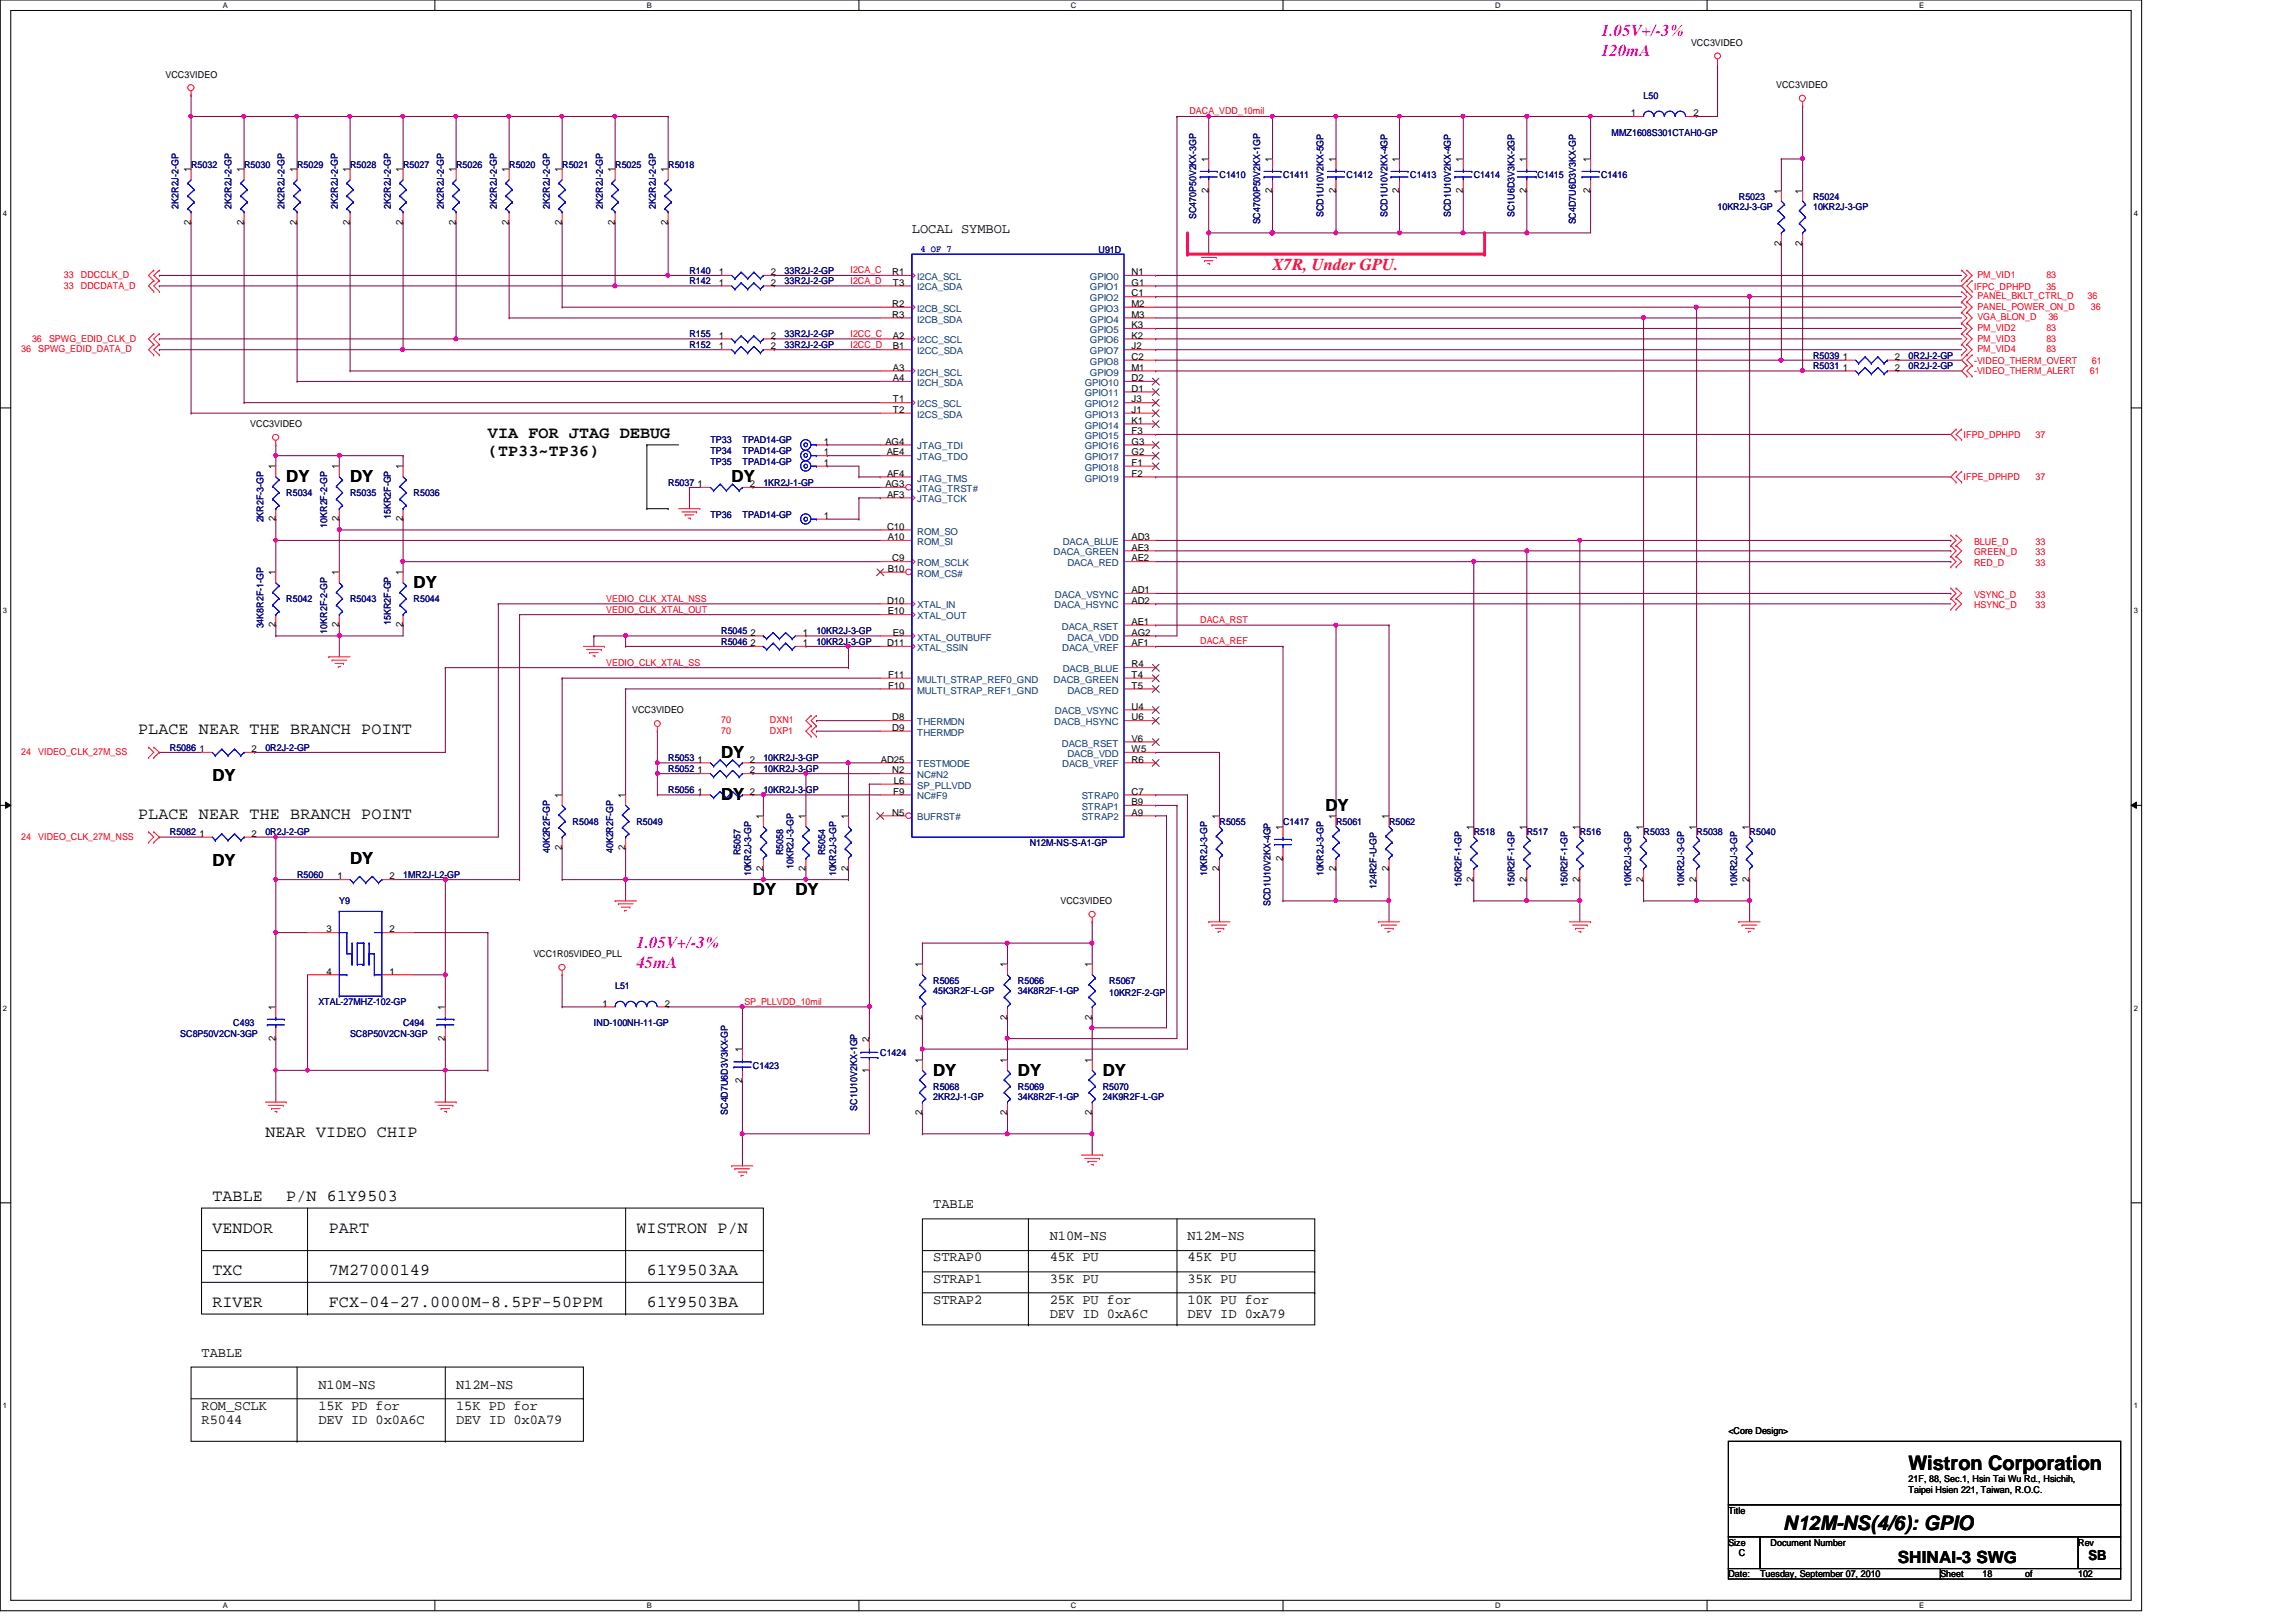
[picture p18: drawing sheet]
<svg xmlns="http://www.w3.org/2000/svg" width="297mm" height="210mm" viewBox="0 0 297 210" stroke-linecap="round" stroke-linejoin="round" font-family="sans-serif">
<defs><g id="words">
<g font-size="2.6">
<text x="246.9" y="190.3">Wistron Corporation</text>
<text x="230.7" y="198">N12M-NS(4/6): GPIO</text>
</g>
<g font-size="2.2" fill="#f0f">
<text x="207.1" y="4.7">1.05V+/-3%</text>
<text x="207.1" y="7.2">120mA</text>
<text x="82.3" y="122.7">1.05V+/-3%</text>
<text x="82.3" y="125.2">45mA</text>
</g>
<text font-size="2.2" fill="#f00" x="164.6" y="34.9">X7R, Under GPU.</text>
<g font-size="2.2">
<text x="63.1" y="56.6">VIA FOR JTAG DEBUG</text>
<text x="63.1" y="59.1">(TP33~TP36)</text>
<text x="37" y="62.4">DY</text>
<text x="45.3" y="62.4">DY</text>
<text x="94.7" y="62.4">DY</text>
<text x="53.5" y="76.1">DY</text>
<text x="17.9" y="95">PLACE NEAR THE BRANCH POINT</text>
<text x="27.5" y="101">DY</text>
<text x="93.3" y="98">DY</text>
<text x="17.9" y="106">PLACE NEAR THE BRANCH POINT</text>
<text x="93.3" y="103.5">DY</text>
<text x="171.5" y="104.9">DY</text>
<text x="27.5" y="112">DY</text>
<text x="45.3" y="111.8">DY</text>
<text x="97.4" y="115.9">DY</text>
<text x="102.9" y="115.9">DY</text>
<text x="120.7" y="139.2">DY</text>
<text x="131.7" y="139.2">DY</text>
<text x="142.7" y="139.2">DY</text>
<text x="34.3" y="147.2">NEAR VIDEO CHIP</text>
<text x="27.5" y="155.4">TABLE</text>
<text x="37" y="155.4">P/N 61Y9503</text>
<text x="27.5" y="159.5">VENDOR</text>
<text x="42.5" y="159.5">PART</text>
<text x="82.3" y="159.5">WISTRON P/N</text>
<text x="27.5" y="165">TXC</text>
<text x="42.5" y="165">7M27000149</text>
<text x="83.7" y="165">61Y9503AA</text>
<text x="27.5" y="169.1">RIVER</text>
<text x="42.5" y="169.1">FCX-04-27.0000M-8.5PF-50PPM</text>
<text x="83.7" y="169.1">61Y9503BA</text>
<text x="245.5" y="202.3">SHINAI-3 SWG</text>
</g>
<g font-size="1.8">
<text x="118" y="30.2">LOCAL SYMBOL</text>
<text x="120.7" y="156.4">TABLE</text>
<text x="135.8" y="160.5">N10M-NS</text>
<text x="153.6" y="160.5">N12M-NS</text>
<text x="120.7" y="163.2">STRAP0</text>
<text x="120.7" y="166">STRAP1</text>
<text x="135.8" y="163.2">45K PU</text>
<text x="135.8" y="166">35K PU</text>
<text x="153.6" y="166">35K PU</text>
<text x="153.6" y="163.2">45K PU</text>
<text x="120.7" y="168.7">STRAP2</text>
<text x="135.8" y="168.7">25K PU for</text>
<text x="135.8" y="170.6">DEV ID 0xA6C</text>
<text x="153.6" y="168.7">10K PU for</text>
<text x="153.6" y="170.6">DEV ID 0xA79</text>
<text x="26.1" y="175.6">TABLE</text>
<text x="41.2" y="179.7">N10M-NS</text>
<text x="59" y="179.7">N12M-NS</text>
<text x="26.1" y="182.4">ROM_SCLK</text>
<text x="26.1" y="184.3">R5044</text>
<text x="41.2" y="182.4">15K PD for</text>
<text x="41.2" y="184.3">DEV ID 0x0A6C</text>
<text x="59" y="182.4">15K PD for</text>
<text x="59" y="184.3">DEV ID 0x0A79</text>
<text x="270.2" y="201.9">SB</text>
</g>
<g font-size="1.2">
<text x="218.8" y="5.9">VCC3VIDEO</text>
<text x="21.4" y="10">VCC3VIDEO</text>
<text x="229.8" y="11.4">VCC3VIDEO</text>
<text x="211" y="15">1</text>
<text x="219.1" y="15">2</text>
<text x="24.7" y="22.3" transform="rotate(-90 24.7 22.3)">1</text>
<text x="31.5" y="22.3" transform="rotate(-90 31.5 22.3)">1</text>
<text x="38.4" y="22.3" transform="rotate(-90 38.4 22.3)">1</text>
<text x="45.3" y="22.3" transform="rotate(-90 45.3 22.3)">1</text>
<text x="52.1" y="22.3" transform="rotate(-90 52.1 22.3)">1</text>
<text x="59" y="22.3" transform="rotate(-90 59 22.3)">1</text>
<text x="65.8" y="22.3" transform="rotate(-90 65.8 22.3)">1</text>
<text x="72.7" y="22.3" transform="rotate(-90 72.7 22.3)">1</text>
<text x="79.5" y="22.3" transform="rotate(-90 79.5 22.3)">1</text>
<text x="86.4" y="22.3" transform="rotate(-90 86.4 22.3)">1</text>
<text x="156.3" y="21" transform="rotate(-90 156.3 21)">1</text>
<text x="164.6" y="21" transform="rotate(-90 164.6 21)">1</text>
<text x="172.8" y="21" transform="rotate(-90 172.8 21)">1</text>
<text x="181" y="21" transform="rotate(-90 181 21)">1</text>
<text x="189.3" y="21" transform="rotate(-90 189.3 21)">1</text>
<text x="197.5" y="21" transform="rotate(-90 197.5 21)">1</text>
<text x="205.7" y="21" transform="rotate(-90 205.7 21)">1</text>
<text x="24.7" y="29.1" transform="rotate(-90 24.7 29.1)">2</text>
<text x="31.5" y="29.1" transform="rotate(-90 31.5 29.1)">2</text>
<text x="38.4" y="29.1" transform="rotate(-90 38.4 29.1)">2</text>
<text x="45.3" y="29.1" transform="rotate(-90 45.3 29.1)">2</text>
<text x="52.1" y="29.1" transform="rotate(-90 52.1 29.1)">2</text>
<text x="59" y="29.1" transform="rotate(-90 59 29.1)">2</text>
<text x="65.8" y="29.1" transform="rotate(-90 65.8 29.1)">2</text>
<text x="72.7" y="29.1" transform="rotate(-90 72.7 29.1)">2</text>
<text x="79.5" y="29.1" transform="rotate(-90 79.5 29.1)">2</text>
<text x="86.4" y="29.1" transform="rotate(-90 86.4 29.1)">2</text>
<text x="156.3" y="24.9" transform="rotate(-90 156.3 24.9)">2</text>
<text x="164.6" y="24.9" transform="rotate(-90 164.6 24.9)">2</text>
<text x="172.8" y="24.9" transform="rotate(-90 172.8 24.9)">2</text>
<text x="181" y="24.9" transform="rotate(-90 181 24.9)">2</text>
<text x="189.3" y="24.9" transform="rotate(-90 189.3 24.9)">2</text>
<text x="197.5" y="24.9" transform="rotate(-90 197.5 24.9)">2</text>
<text x="205.7" y="24.9" transform="rotate(-90 205.7 24.9)">2</text>
<text x="230.4" y="25.1" transform="rotate(-90 230.4 25.1)">1</text>
<text x="233.2" y="25.1" transform="rotate(-90 233.2 25.1)">1</text>
<text x="93" y="35.6">1</text>
<text x="99.7" y="35.6">2</text>
<text x="115.4" y="35.6">R1</text>
<text x="146.4" y="35.6">N1</text>
<text x="230.4" y="31.8" transform="rotate(-90 230.4 31.8)">2</text>
<text x="233.2" y="31.8" transform="rotate(-90 233.2 31.8)">2</text>
<text x="93" y="37">1</text>
<text x="99.7" y="37">2</text>
<text x="115.4" y="39.7">R2</text>
<text x="115.4" y="41.1">R3</text>
<text x="115.5" y="37">T3</text>
<text x="146.4" y="37">G1</text>
<text x="146.4" y="38.4">C1</text>
<text x="146.4" y="39.7">M2</text>
<text x="146.4" y="41.1">M3</text>
<text x="93" y="43.8">1</text>
<text x="93" y="45.2">1</text>
<text x="99.7" y="43.8">2</text>
<text x="99.7" y="45.2">2</text>
<text x="115.5" y="43.8">A2</text>
<text x="115.5" y="45.2">B1</text>
<text x="115.5" y="48">A3</text>
<text x="146.4" y="42.5">K3</text>
<text x="146.4" y="43.8">K2</text>
<text x="146.4" y="45.2">J2</text>
<text x="146.4" y="46.6">C2</text>
<text x="146.4" y="48">M1</text>
<text x="238.4" y="46.6">1</text>
<text x="238.4" y="48">1</text>
<text x="245.1" y="46.6">2</text>
<text x="245.1" y="48">2</text>
<text x="115.5" y="49.3">A4</text>
<text x="115.5" y="52.1">T1</text>
<text x="115.5" y="53.4">T2</text>
<text x="146.4" y="49.3">D2</text>
<text x="146.4" y="50.7">D1</text>
<text x="146.4" y="52.1">J3</text>
<text x="146.4" y="53.4">J1</text>
<text x="32.4" y="55.3">VCC3VIDEO</text>
<text x="106.6" y="57.5">1</text>
<text x="106.6" y="58.9">1</text>
<text x="114.6" y="57.5">AG4</text>
<text x="114.7" y="58.9">AE4</text>
<text x="146.4" y="54.8">K1</text>
<text x="146.4" y="56.2">F3</text>
<text x="146.4" y="57.5">G3</text>
<text x="146.4" y="58.9">G2</text>
<text x="35.6" y="60.7" transform="rotate(-90 35.6 60.7)">1</text>
<text x="43.9" y="60.7" transform="rotate(-90 43.9 60.7)">1</text>
<text x="52.1" y="60.7" transform="rotate(-90 52.1 60.7)">1</text>
<text x="90.3" y="63">1</text>
<text x="97" y="63">2</text>
<text x="106.6" y="60.3">1</text>
<text x="114.6" y="63">AG3</text>
<text x="114.8" y="64.4">AF3</text>
<text x="114.8" y="61.7">AF4</text>
<text x="146.4" y="60.3">F1</text>
<text x="146.4" y="61.7">F2</text>
<text x="35.6" y="67.5" transform="rotate(-90 35.6 67.5)">2</text>
<text x="43.9" y="67.5" transform="rotate(-90 43.9 67.5)">2</text>
<text x="52.1" y="67.5" transform="rotate(-90 52.1 67.5)">2</text>
<text x="106.6" y="67.1">1</text>
<text x="114.8" y="68.5">C10</text>
<text x="114.8" y="69.9">A10</text>
<text x="146.4" y="69.9">AD3</text>
<text x="146.4" y="71.2">AE3</text>
<text x="35.6" y="74.5" transform="rotate(-90 35.6 74.5)">1</text>
<text x="43.9" y="74.5" transform="rotate(-90 43.9 74.5)">1</text>
<text x="52.1" y="74.5" transform="rotate(-90 52.1 74.5)">1</text>
<text x="114.8" y="74">B10</text>
<text x="115.4" y="72.6">C9</text>
<text x="146.4" y="72.6">AE2</text>
<text x="146.4" y="76.8">AD1</text>
<text x="35.6" y="81.2" transform="rotate(-90 35.6 81.2)">2</text>
<text x="43.9" y="81.2" transform="rotate(-90 43.9 81.2)">2</text>
<text x="52.1" y="81.2" transform="rotate(-90 52.1 81.2)">2</text>
<text x="97.1" y="82.3">2</text>
<text x="97.1" y="83.6">2</text>
<text x="103.9" y="82.3">1</text>
<text x="103.9" y="83.6">1</text>
<text x="114.8" y="78.1">D10</text>
<text x="114.8" y="83.6">D11</text>
<text x="114.8" y="79.5">E10</text>
<text x="115.5" y="82.3">E9</text>
<text x="146.4" y="78.1">AD2</text>
<text x="146.4" y="80.9">AE1</text>
<text x="146.4" y="82.3">AG2</text>
<text x="146.4" y="83.6">AF1</text>
<text x="114.9" y="89.1">F10</text>
<text x="114.9" y="87.7">F11</text>
<text x="146.4" y="86.4">R4</text>
<text x="146.4" y="87.7">T4</text>
<text x="146.4" y="89.1">T5</text>
<text x="81.8" y="92.3">VCC3VIDEO</text>
<text x="115.4" y="94.6">D9</text>
<text x="115.4" y="93.2">D8</text>
<text x="146.4" y="93.2">U6</text>
<text x="146.4" y="96">V6</text>
<text x="146.4" y="91.8">U4</text>
<text x="25.8" y="97.3">1</text>
<text x="32.6" y="97.3">2</text>
<text x="90.3" y="100.1">1</text>
<text x="90.3" y="98.7">1</text>
<text x="97" y="100.1">2</text>
<text x="97" y="98.7">2</text>
<text x="114" y="98.7">AD25</text>
<text x="115.4" y="100.1">N2</text>
<text x="115.7" y="101.4">L6</text>
<text x="146.4" y="97.3">W5</text>
<text x="146.4" y="98.7">R6</text>
<text x="72.7" y="103.3" transform="rotate(-90 72.7 103.3)">1</text>
<text x="80.9" y="103.3" transform="rotate(-90 80.9 103.3)">1</text>
<text x="90.3" y="102.8">1</text>
<text x="97" y="102.8">2</text>
<text x="98.7" y="106" transform="rotate(-90 98.7 106)">1</text>
<text x="104.2" y="106" transform="rotate(-90 104.2 106)">1</text>
<text x="109.7" y="106" transform="rotate(-90 109.7 106)">1</text>
<text x="115.4" y="105.5">N5</text>
<text x="115.6" y="102.8">F9</text>
<text x="146.4" y="102.8">C7</text>
<text x="146.4" y="104.2">B9</text>
<text x="146.4" y="105.5">A9</text>
<text x="157.7" y="106" transform="rotate(-90 157.7 106)">1</text>
<text x="165.9" y="107.4" transform="rotate(-90 165.9 107.4)">1</text>
<text x="172.8" y="106" transform="rotate(-90 172.8 106)">1</text>
<text x="179.7" y="106" transform="rotate(-90 179.7 106)">1</text>
<text x="190.6" y="107.4" transform="rotate(-90 190.6 107.4)">1</text>
<text x="197.5" y="107.4" transform="rotate(-90 197.5 107.4)">1</text>
<text x="204.3" y="107.4" transform="rotate(-90 204.3 107.4)">1</text>
<text x="212.6" y="107.4" transform="rotate(-90 212.6 107.4)">1</text>
<text x="219.5" y="107.4" transform="rotate(-90 219.5 107.4)">1</text>
<text x="226.3" y="107.4" transform="rotate(-90 226.3 107.4)">1</text>
<text x="25.8" y="108.3">1</text>
<text x="32.6" y="108.3">2</text>
<text x="43.6" y="113.8">1</text>
<text x="50.4" y="113.8">2</text>
<text x="72.7" y="110" transform="rotate(-90 72.7 110)">2</text>
<text x="80.9" y="110" transform="rotate(-90 80.9 110)">2</text>
<text x="98.7" y="112.7" transform="rotate(-90 98.7 112.7)">2</text>
<text x="104.2" y="112.7" transform="rotate(-90 104.2 112.7)">2</text>
<text x="109.7" y="112.7" transform="rotate(-90 109.7 112.7)">2</text>
<text x="157.7" y="112.7" transform="rotate(-90 157.7 112.7)">2</text>
<text x="165.9" y="111.4" transform="rotate(-90 165.9 111.4)">2</text>
<text x="172.8" y="112.7" transform="rotate(-90 172.8 112.7)">2</text>
<text x="179.7" y="112.7" transform="rotate(-90 179.7 112.7)">2</text>
<text x="137.2" y="117">VCC3VIDEO</text>
<text x="190.6" y="114.1" transform="rotate(-90 190.6 114.1)">2</text>
<text x="197.5" y="114.1" transform="rotate(-90 197.5 114.1)">2</text>
<text x="204.3" y="114.1" transform="rotate(-90 204.3 114.1)">2</text>
<text x="212.6" y="114.1" transform="rotate(-90 212.6 114.1)">2</text>
<text x="219.5" y="114.1" transform="rotate(-90 219.5 114.1)">2</text>
<text x="226.3" y="114.1" transform="rotate(-90 226.3 114.1)">2</text>
<text x="42.2" y="120.6">3</text>
<text x="50.4" y="120.6">2</text>
<text x="69" y="123.9">VCC1R05VIDEO_PLL</text>
<text x="119.3" y="125.2" transform="rotate(-90 119.3 125.2)">1</text>
<text x="130.3" y="125.2" transform="rotate(-90 130.3 125.2)">1</text>
<text x="141.3" y="125.2" transform="rotate(-90 141.3 125.2)">1</text>
<text x="35.6" y="130.7" transform="rotate(-90 35.6 130.7)">1</text>
<text x="42.2" y="126.1">4</text>
<text x="50.4" y="126.1">1</text>
<text x="57.6" y="130.7" transform="rotate(-90 57.6 130.7)">1</text>
<text x="77.9" y="130.3">1</text>
<text x="86" y="130.3">2</text>
<text x="119.3" y="132" transform="rotate(-90 119.3 132)">2</text>
<text x="130.3" y="132" transform="rotate(-90 130.3 132)">2</text>
<text x="141.3" y="132" transform="rotate(-90 141.3 132)">2</text>
<text x="35.6" y="134.7" transform="rotate(-90 35.6 134.7)">2</text>
<text x="57.6" y="134.7" transform="rotate(-90 57.6 134.7)">2</text>
<text x="96" y="136.2" transform="rotate(-90 96 136.2)">1</text>
<text x="112.4" y="134.8" transform="rotate(-90 112.4 134.8)">2</text>
<text x="119.3" y="137.5" transform="rotate(-90 119.3 137.5)">1</text>
<text x="130.3" y="137.5" transform="rotate(-90 130.3 137.5)">1</text>
<text x="141.3" y="137.5" transform="rotate(-90 141.3 137.5)">1</text>
<text x="96" y="140.2" transform="rotate(-90 96 140.2)">2</text>
<text x="112.4" y="138.8" transform="rotate(-90 112.4 138.8)">1</text>
<text x="119.3" y="144.3" transform="rotate(-90 119.3 144.3)">2</text>
<text x="130.3" y="144.3" transform="rotate(-90 130.3 144.3)">2</text>
<text x="141.3" y="144.3" transform="rotate(-90 141.3 144.3)">2</text>
<text x="223.6" y="185.6">&lt;Core Design&gt;</text>
<text x="246.9" y="191.8">21F, 88, Sec.1, Hsin Tai Wu Rd., Hsichih,</text>
<text x="223.6" y="195.9">Title</text>
<text x="246.9" y="193.2">Taipei Hsien 221, Taiwan, R.O.C.</text>
<text x="223.6" y="200">Size</text>
<text x="225" y="201.4">C</text>
<text x="229.1" y="200">Document Number</text>
<text x="268.9" y="200">Rev</text>
<text x="223.6" y="204.1">Date:</text>
<text x="227.7" y="204.1">Tuesday, September 07, 2010</text>
<text x="251" y="204.1">Sheet</text>
<text x="256.5" y="204.1">18</text>
<text x="262" y="204.1">of</text>
<text x="268.9" y="204.1">102</text>
</g>
<g font-size="1.2" fill="#f00">
<text x="153.9" y="14.8">DACA_VDD_10mil</text>
<text x="8.3" y="36">33</text>
<text x="10.5" y="36">DDCCLK_D</text>
<text x="110" y="35.4">I2CA_C</text>
<text x="255.8" y="36">PM_VID1</text>
<text x="264.7" y="36">83</text>
<text x="8.3" y="37.3">33</text>
<text x="10.5" y="37.3">DDCDATA_D</text>
<text x="110" y="36.7">I2CA_D</text>
<text x="255.4" y="37.5">IFPC_DPHPD</text>
<text x="255.8" y="38.7">PANEL_BKLT_CTRL_D</text>
<text x="255.8" y="40.1">PANEL_POWER_ON_D</text>
<text x="255.8" y="41.4">VGA_BLON_D</text>
<text x="264.7" y="37.5">35</text>
<text x="265" y="41.4">36</text>
<text x="270.1" y="38.7">36</text>
<text x="270.5" y="40.1">36</text>
<text x="2.7" y="45.6">36</text>
<text x="4.1" y="44.2">36</text>
<text x="4.9" y="45.6">SPWG_EDID_DATA_D</text>
<text x="6.3" y="44.2">SPWG_EDID_CLK_D</text>
<text x="110" y="43.6">I2CC_C</text>
<text x="110" y="45">I2CC_D</text>
<text x="255.4" y="47.1">-VIDEO_THERM_OVERT</text>
<text x="255.8" y="42.8">PM_VID2</text>
<text x="255.8" y="44.2">PM_VID3</text>
<text x="255.8" y="45.6">PM_VID4</text>
<text x="264.7" y="42.8">83</text>
<text x="264.7" y="44.2">83</text>
<text x="264.7" y="45.6">83</text>
<text x="270.6" y="47.1">61</text>
<text x="255.4" y="48.4">-VIDEO_THERM_ALERT</text>
<text x="270.4" y="48.4">61</text>
<text x="254" y="56.7">IFPD_DPHPD</text>
<text x="263.4" y="56.7">37</text>
<text x="254" y="62.1">IFPE_DPHPD</text>
<text x="263.4" y="62.1">37</text>
<text x="255.4" y="70.5">BLUE_D</text>
<text x="255.4" y="71.9">GREEN_D</text>
<text x="263.4" y="70.5">33</text>
<text x="263.4" y="71.9">33</text>
<text x="78.4" y="77.9">VEDIO_CLK_XTAL_NSS</text>
<text x="255.4" y="73.3">RED_D</text>
<text x="255.4" y="77.4">VSYNC_D</text>
<text x="263.4" y="73.3">33</text>
<text x="263.4" y="77.4">33</text>
<text x="78.4" y="79.3">VEDIO_CLK_XTAL_OUT</text>
<text x="155.3" y="83.4">DACA_REF</text>
<text x="155.3" y="80.6">DACA_RST</text>
<text x="255.4" y="78.7">HSYNC_D</text>
<text x="263.4" y="78.7">33</text>
<text x="78.4" y="86.1">VEDIO_CLK_XTAL_SS</text>
<text x="93.3" y="95">70</text>
<text x="93.3" y="93.6">70</text>
<text x="99.6" y="95">DXP1</text>
<text x="99.6" y="93.6">DXN1</text>
<text x="2.7" y="97.7">24</text>
<text x="4.9" y="97.7">VIDEO_CLK_27M_SS</text>
<text x="2.7" y="108.7">24</text>
<text x="4.9" y="108.7">VIDEO_CLK_27M_NSS</text>
<text x="96.3" y="130">SP_PLLVDD_10mil</text>
</g>
<g font-size="1.2" fill="#000080">
<text x="208.5" y="17.6">MMZ1608S301CTAH0-GP</text>
<text x="212.6" y="12.8">L50</text>
<text x="24.7" y="21.7">R5032</text>
<text x="31.6" y="21.7">R5030</text>
<text x="38.4" y="21.7">R5029</text>
<text x="45.3" y="21.7">R5028</text>
<text x="52.2" y="21.7">R5027</text>
<text x="59" y="21.7">R5026</text>
<text x="65.9" y="21.7">R5020</text>
<text x="72.7" y="21.7">R5021</text>
<text x="79.6" y="21.7">R5025</text>
<text x="86.4" y="21.7">R5018</text>
<text x="157.8" y="23.1">C1410</text>
<text x="166" y="23.1">C1411</text>
<text x="174.2" y="23.1">C1412</text>
<text x="182.5" y="23.1">C1413</text>
<text x="190.7" y="23.1">C1414</text>
<text x="198.9" y="23.1">C1415</text>
<text x="207.1" y="23.1">C1416</text>
<text x="23.1" y="27" transform="rotate(-90 23.1 27)">2K2R2J-2-GP</text>
<text x="30" y="27" transform="rotate(-90 30 27)">2K2R2J-2-GP</text>
<text x="36.8" y="27" transform="rotate(-90 36.8 27)">2K2R2J-2-GP</text>
<text x="43.7" y="27" transform="rotate(-90 43.7 27)">2K2R2J-2-GP</text>
<text x="50.5" y="27" transform="rotate(-90 50.5 27)">2K2R2J-2-GP</text>
<text x="57.4" y="27" transform="rotate(-90 57.4 27)">2K2R2J-2-GP</text>
<text x="64.3" y="27" transform="rotate(-90 64.3 27)">2K2R2J-2-GP</text>
<text x="71.1" y="27" transform="rotate(-90 71.1 27)">2K2R2J-2-GP</text>
<text x="78" y="27" transform="rotate(-90 78 27)">2K2R2J-2-GP</text>
<text x="84.8" y="27" transform="rotate(-90 84.8 27)">2K2R2J-2-GP</text>
<text x="154.8" y="28.4" transform="rotate(-90 154.8 28.4)">SC470P50V2KX-3GP</text>
<text x="163" y="29" transform="rotate(-90 163 29)">SC4700P50V2KX-1GP</text>
<text x="171.2" y="28.1" transform="rotate(-90 171.2 28.1)">SCD1U10V2KX-5GP</text>
<text x="179.5" y="28.1" transform="rotate(-90 179.5 28.1)">SCD1U10V2KX-4GP</text>
<text x="187.7" y="28.1" transform="rotate(-90 187.7 28.1)">SCD1U10V2KX-4GP</text>
<text x="195.9" y="28.1" transform="rotate(-90 195.9 28.1)">SC1U6D3V3KX-2GP</text>
<text x="203.9" y="29" transform="rotate(-90 203.9 29)">SC4D7U6D3V3KX-GP</text>
<text x="222.2" y="27.2">10KR2J-3-GP</text>
<text x="225" y="25.8">R5023</text>
<text x="234.6" y="25.8">R5024</text>
<text x="234.6" y="27.2">10KR2J-3-GP</text>
<text x="89.2" y="35.4">R140</text>
<text x="101.5" y="35.4">33R2J-2-GP</text>
<text x="142.1" y="32.7">U91D</text>
<text x="89.2" y="36.8">R142</text>
<text x="101.5" y="36.8">33R2J-2-GP</text>
<text x="89.2" y="43.6">R155</text>
<text x="89.2" y="45">R152</text>
<text x="101.5" y="43.6">33R2J-2-GP</text>
<text x="101.5" y="45">33R2J-2-GP</text>
<text x="234.6" y="46.4">R5039</text>
<text x="234.6" y="47.8">R5031</text>
<text x="246.9" y="46.4">0R2J-2-GP</text>
<text x="246.9" y="47.8">0R2J-2-GP</text>
<text x="91.9" y="57.4">TP33</text>
<text x="91.9" y="58.7">TP34</text>
<text x="96.1" y="57.4">TPAD14-GP</text>
<text x="96.1" y="58.7">TPAD14-GP</text>
<text x="37" y="64.2">R5034</text>
<text x="45.3" y="64.2">R5035</text>
<text x="53.5" y="64.2">R5036</text>
<text x="86.4" y="62.9">R5037</text>
<text x="91.9" y="60.1">TP35</text>
<text x="96.1" y="60.1">TPAD14-GP</text>
<text x="98.8" y="62.9">1KR2J-1-GP</text>
<text x="34.1" y="67.6" transform="rotate(-90 34.1 67.6)">2KR2F-3-GP</text>
<text x="42.3" y="68.3" transform="rotate(-90 42.3 68.3)">10KR2F-2-GP</text>
<text x="50.5" y="67.2" transform="rotate(-90 50.5 67.2)">15KR2F-GP</text>
<text x="91.9" y="67">TP36</text>
<text x="96.1" y="67">TPAD14-GP</text>
<text x="37" y="77.9">R5042</text>
<text x="45.3" y="77.9">R5043</text>
<text x="53.5" y="77.9">R5044</text>
<text x="34.1" y="81.3" transform="rotate(-90 34.1 81.3)">34K8R2F-1-GP</text>
<text x="42.3" y="82" transform="rotate(-90 42.3 82)">10KR2F-2-GP</text>
<text x="50.5" y="80.9" transform="rotate(-90 50.5 80.9)">15KR2F-GP</text>
<text x="93.3" y="82">R5045</text>
<text x="93.3" y="83.4">R5046</text>
<text x="105.6" y="82">10KR2J-3-GP</text>
<text x="105.6" y="83.4">10KR2J-3-GP</text>
<text x="22" y="97.2">R5086</text>
<text x="34.3" y="97.2">0R2J-2-GP</text>
<text x="86.4" y="99.9">R5052</text>
<text x="86.4" y="98.5">R5053</text>
<text x="98.8" y="99.9">10KR2J-3-GP</text>
<text x="98.8" y="98.5">10KR2J-3-GP</text>
<text x="74.1" y="106.7">R5048</text>
<text x="82.3" y="106.7">R5049</text>
<text x="86.4" y="102.6">R5056</text>
<text x="98.8" y="102.6">10KR2J-3-GP</text>
<text x="157.8" y="106.7">R5055</text>
<text x="166" y="106.7">C1417</text>
<text x="172.8" y="106.7">R5061</text>
<text x="179.7" y="106.7">R5062</text>
<text x="22" y="108.1">R5082</text>
<text x="34.3" y="108.1">0R2J-2-GP</text>
<text x="38.4" y="113.6">R5060</text>
<text x="52.2" y="113.6">1MR2J-L2-GP</text>
<text x="71.1" y="110.4" transform="rotate(-90 71.1 110.4)">40K2R2F-GP</text>
<text x="79.3" y="110.4" transform="rotate(-90 79.3 110.4)">40K2R2F-GP</text>
<text x="95.8" y="110.7" transform="rotate(-90 95.8 110.7)">R5057</text>
<text x="97.2" y="113.4" transform="rotate(-90 97.2 113.4)">10KR2J-3-GP</text>
<text x="101.3" y="110.7" transform="rotate(-90 101.3 110.7)">R5058</text>
<text x="102.7" y="112.4" transform="rotate(-90 102.7 112.4)">10KR2J-3-GP</text>
<text x="106.8" y="110.7" transform="rotate(-90 106.8 110.7)">R5054</text>
<text x="108.2" y="113.4" transform="rotate(-90 108.2 113.4)">10KR2J-3-GP</text>
<text x="133.2" y="109.5">N12M-NS-S-A1-GP</text>
<text x="156.2" y="113.4" transform="rotate(-90 156.2 113.4)">10KR2J-3-GP</text>
<text x="171.2" y="113.4" transform="rotate(-90 171.2 113.4)">10KR2J-3-GP</text>
<text x="190.7" y="108.1">R518</text>
<text x="197.5" y="108.1">R517</text>
<text x="204.4" y="108.1">R516</text>
<text x="212.6" y="108.1">R5033</text>
<text x="219.5" y="108.1">R5038</text>
<text x="226.4" y="108.1">R5040</text>
<text x="43.9" y="117">Y9</text>
<text x="164.4" y="117.3" transform="rotate(-90 164.4 117.3)">SCD1U10V2KX-4GP</text>
<text x="178.1" y="115.1" transform="rotate(-90 178.1 115.1)">124R2F-U-GP</text>
<text x="189.1" y="114.8" transform="rotate(-90 189.1 114.8)">150R2F-1-GP</text>
<text x="195.9" y="114.8" transform="rotate(-90 195.9 114.8)">150R2F-1-GP</text>
<text x="202.8" y="114.8" transform="rotate(-90 202.8 114.8)">150R2F-1-GP</text>
<text x="211" y="114.8" transform="rotate(-90 211 114.8)">10KR2J-3-GP</text>
<text x="217.9" y="114.8" transform="rotate(-90 217.9 114.8)">10KR2J-3-GP</text>
<text x="224.7" y="114.8" transform="rotate(-90 224.7 114.8)">10KR2J-3-GP</text>
<text x="41.2" y="130">XTAL-27MHZ-102-GP</text>
<text x="79.6" y="128">L51</text>
<text x="120.7" y="127.3">R5065</text>
<text x="120.7" y="128.7">45K3R2F-L-GP</text>
<text x="131.7" y="127.3">R5066</text>
<text x="131.7" y="128.7">34K8R2F-1-GP</text>
<text x="143.5" y="127.3">R5067</text>
<text x="143.5" y="128.9">10KR2F-2-GP</text>
<text x="23.3" y="134.2">SC8P50V2CN-3GP</text>
<text x="30.2" y="132.8">C493</text>
<text x="45.3" y="134.2">SC8P50V2CN-3GP</text>
<text x="52.2" y="132.8">C494</text>
<text x="76.8" y="132.8">IND-100NH-11-GP</text>
<text x="113.9" y="136.7">C1424</text>
<text x="97.4" y="138.3">C1423</text>
<text x="110.9" y="143.7" transform="rotate(-90 110.9 143.7)">SC1U10V2KX-1GP</text>
<text x="120.7" y="141">R5068</text>
<text x="120.7" y="142.4">2KR2J-1-GP</text>
<text x="131.7" y="141">R5069</text>
<text x="131.7" y="142.4">34K8R2F-1-GP</text>
<text x="142.7" y="141">R5070</text>
<text x="142.7" y="142.4">24K9R2F-L-GP</text>
<text x="94.1" y="144.3" transform="rotate(-90 94.1 144.3)">SC4D7U6D3V3KX-GP</text>
</g>
<text font-size="1.2" fill="#00f" x="119.1" y="32.6">4 OF 7</text>
<g font-size="1.2" fill="#004080">
<text x="118.7" y="36.2">I2CA_SCL</text>
<text x="118.7" y="37.6">I2CA_SDA</text>
<text x="118.7" y="40.3">I2CB_SCL</text>
<text x="118.7" y="41.7">I2CB_SDA</text>
<text x="141" y="36.2">GPIO0</text>
<text x="141" y="37.6">GPIO1</text>
<text x="141" y="39">GPIO2</text>
<text x="141" y="40.3">GPIO3</text>
<text x="141" y="41.7">GPIO4</text>
<text x="118.7" y="44.4">I2CC_SCL</text>
<text x="118.7" y="45.8">I2CC_SDA</text>
<text x="141" y="43.1">GPIO5</text>
<text x="141" y="44.4">GPIO6</text>
<text x="141" y="45.8">GPIO7</text>
<text x="141" y="47.2">GPIO8</text>
<text x="118.7" y="48.6">I2CH_SCL</text>
<text x="118.7" y="50">I2CH_SDA</text>
<text x="118.7" y="52.7">I2CS_SCL</text>
<text x="140.3" y="50">GPIO10</text>
<text x="140.3" y="51.3">GPIO11</text>
<text x="140.3" y="52.7">GPIO12</text>
<text x="141" y="48.6">GPIO9</text>
<text x="118.7" y="54.1">I2CS_SDA</text>
<text x="118.7" y="58.2">JTAG_TDI</text>
<text x="118.7" y="59.6">JTAG_TDO</text>
<text x="140.3" y="54.1">GPIO13</text>
<text x="140.3" y="55.5">GPIO14</text>
<text x="140.3" y="56.8">GPIO15</text>
<text x="140.3" y="58.2">GPIO16</text>
<text x="140.3" y="59.6">GPIO17</text>
<text x="118.7" y="65">JTAG_TCK</text>
<text x="118.7" y="62.3">JTAG_TMS</text>
<text x="118.7" y="63.7">JTAG_TRST#</text>
<text x="140.3" y="60.9">GPIO18</text>
<text x="140.3" y="62.3">GPIO19</text>
<text x="118.7" y="70.5">ROM_SI</text>
<text x="118.7" y="69.2">ROM_SO</text>
<text x="136.3" y="71.9">DACA_GREEN</text>
<text x="137.5" y="70.5">DACA_BLUE</text>
<text x="118.7" y="74.6">ROM_CS#</text>
<text x="118.7" y="73.3">ROM_SCLK</text>
<text x="136.5" y="77.4">DACA_VSYNC</text>
<text x="138.1" y="73.3">DACA_RED</text>
<text x="118.7" y="78.7">XTAL_IN</text>
<text x="118.7" y="80.1">XTAL_OUT</text>
<text x="118.7" y="82.9">XTAL_OUTBUFF</text>
<text x="136.4" y="78.7">DACA_HSYNC</text>
<text x="137.4" y="81.5">DACA_RSET</text>
<text x="138.1" y="82.9">DACA_VDD</text>
<text x="118.7" y="84.2">XTAL_SSIN</text>
<text x="118.7" y="89.7">MULTI_STRAP_REF1_GND</text>
<text x="118.7" y="88.3">MULTI_STRAP_REF0_GND</text>
<text x="136.3" y="88.3">DACB_GREEN</text>
<text x="137.4" y="84.2">DACA_VREF</text>
<text x="137.5" y="87">DACB_BLUE</text>
<text x="138.1" y="89.7">DACB_RED</text>
<text x="118.7" y="95.2">THERMDP</text>
<text x="118.7" y="93.9">THERMDN</text>
<text x="136.4" y="93.9">DACB_HSYNC</text>
<text x="136.5" y="92.5">DACB_VSYNC</text>
<text x="118.7" y="100.7">NC#N2</text>
<text x="118.7" y="99.3">TESTMODE</text>
<text x="137.4" y="96.6">DACB_RSET</text>
<text x="137.4" y="99.3">DACB_VREF</text>
<text x="138.1" y="98">DACB_VDD</text>
<text x="118.7" y="106.2">BUFRST#</text>
<text x="118.7" y="102.1">SP_PLLVDD</text>
<text x="118.7" y="103.5">NC#F9</text>
<text x="140" y="103.5">STRAP0</text>
<text x="140" y="104.8">STRAP1</text>
<text x="140" y="106.2">STRAP2</text>
</g>
<g font-size="1">
<text x="28.8" y="1">A</text>
<text x="83.7" y="1">B</text>
<text x="138.6" y="1">C</text>
<text x="193.4" y="1">D</text>
<text x="248.3" y="1">E</text>
<text x=".4" y="27.9">4</text>
<text x="276.1" y="27.9">4</text>
<text x=".4" y="79.4">3</text>
<text x="276.1" y="79.4">3</text>
<text x=".4" y="130.8">2</text>
<text x="276.1" y="130.8">2</text>
<text x=".4" y="182.2">1</text>
<text x="276.1" y="182.2">1</text>
<text x="28.8" y="208.1">A</text>
<text x="83.7" y="208.1">B</text>
<text x="138.6" y="208.1">C</text>
<text x="193.4" y="208.1">D</text>
<text x="248.3" y="208.1">E</text>
</g>
</g></defs>
<path d="M0 0h277.1v208.4h-277.1zM1.4 1.4h274.3v205.7h-274.3z" fill="none" stroke="#000" stroke-width=".13"/>
<g fill="#fff">
<path d="M28.8 .1h.7v1.1h-.7z"/>
<path d="M28.8 207.2h.7v1.1h-.7z"/>
</g>
<path d="M56.3 0v1.4M56.3 207.1v1.3" fill="none" stroke="#000" stroke-width=".13"/>
<g fill="#fff">
<path d="M83.7 .1h.6v1.1h-.6z"/>
<path d="M83.7 207.2h.6v1.1h-.6z"/>
</g>
<path d="M111.1 0v1.4M111.1 207.1v1.3" fill="none" stroke="#000" stroke-width=".13"/>
<g fill="#fff">
<path d="M138.6 .1h.7v1.1h-.7z"/>
<path d="M138.6 207.2h.7v1.1h-.7z"/>
</g>
<path d="M166 0v1.4M166 207.1v1.3" fill="none" stroke="#000" stroke-width=".13"/>
<g fill="#fff">
<path d="M193.4 .1h.7v1.1h-.7z"/>
<path d="M193.4 207.2h.7v1.1h-.7z"/>
</g>
<path d="M220.8 0v1.4M220.8 207.1v1.3" fill="none" stroke="#000" stroke-width=".13"/>
<g fill="#fff">
<path d="M248.3 .1h.6v1.1h-.6z"/>
<path d="M248.3 207.2h.6v1.1h-.6z"/>
<path d="M.4 27.1h.5v1.1h-.5z"/>
<path d="M276.1 27.1h.5v1.1h-.5z"/>
<path d="M.4 78.5h.5v1.1h-.5z"/>
<path d="M276.1 78.5h.5v1.1h-.5z"/>
</g>
<path d="M0 52.8h1.4M275.7 52.8h1.4" fill="none" stroke="#000" stroke-width=".13"/>
<g fill="#fff">
<path d="M.4 129.9h.5v1.1h-.5z"/>
<path d="M276.1 129.9h.5v1.1h-.5z"/>
</g>
<path d="M0 104.2h1.4M.7 103.8l.7 .4-.7 .4zM275.7 104.2l.7-.4v.8zM275.7 104.2h1.4" fill="none" stroke="#000" stroke-width=".13"/>
<path d="M.7 103.8l.7 .4-.7 .4zM275.7 104.2l.7-.4v.8z" fill="#000"/>
<g fill="#fff">
<path d="M.4 181.4h.5v1.1h-.5z"/>
<path d="M276.1 181.4h.5v1.1h-.5z"/>
</g>
<path d="M0 155.7h1.4M275.7 155.7h1.4" fill="none" stroke="#000" stroke-width=".13"/>
<path d="M149.5 35.6h.1M149.5 35.6h104.3M80.9 82.3h.1M80.9 82.3v1.4M104.3 82.3h.1M104.3 82.3h9.6M109.8 83.7h.1M109.8 83.7h4.1" fill="none" stroke="#800040" stroke-width=".13"/>
<circle cx="109.7" cy="83.6" r=".25" fill="#f0f"/>
<circle cx="109.7" cy="83.6" r=".25" fill="none" stroke="#f0f" stroke-width=".13"/>
<path d="M80.9 83.7h.1M80.9 82.3h.1M80.9 83.7h16.5M80.9 82.3h16.5" fill="none" stroke="#800040" stroke-width=".13"/>
<circle cx="80.9" cy="82.3" r=".26" fill="#f0f"/>
<circle cx="80.9" cy="82.3" r=".26" fill="none" stroke="#f0f" stroke-width=".13"/>
<path d="M89.2 63.1h.1M89.2 63.1v2.7M80.9 109.7h.1M80.9 109.7v4.1" fill="none" stroke="#800040" stroke-width=".13"/>
<circle cx="80.9" cy="113.8" r=".26" fill="#f0f"/>
<circle cx="80.9" cy="113.8" r=".26" fill="none" stroke="#f0f" stroke-width=".13"/>
<path d="M72.7 109.7h.1M72.7 109.7v4.1M80.9 113.8h.1M80.9 113.8v2.8" fill="none" stroke="#800040" stroke-width=".13"/>
<circle cx="80.9" cy="113.8" r=".26" fill="#f0f"/>
<circle cx="80.9" cy="113.8" r=".26" fill="none" stroke="#f0f" stroke-width=".13"/>
<path d="M152.3 15.1h.1M152.3 15.1v67.2M72.7 87.8h.1M72.7 87.8h41.2M72.7 87.8v15.1M80.9 89.2h.1M80.9 89.2v13.7M80.9 89.2h33M172.8 80.9h.1M172.8 80.9h6.9M130.3 134.4h.1M130.3 134.4h22" fill="none" stroke="#800040" stroke-width=".13"/>
<circle cx="130.3" cy="134.4" r=".26" fill="#f0f"/>
<circle cx="130.3" cy="134.4" r=".26" fill="none" stroke="#f0f" stroke-width=".13"/>
<g fill="none" stroke="#800040" stroke-width=".13">
<path d="M64.5 78.1h.1M64.5 78.1v30.2M64.5 78.1h49.4M149.5 61.7h.1M149.5 61.7h102.9M105.6 94.6h.1M105.6 93.3h.1M105.6 94.6h8.3M105.6 93.3h8.3M149.5 97.4h.1M149.5 97.4h8.3M157.8 97.4h.1"/>
<path d="M157.8 97.4v8.2M112.5 130.3h.1M112.5 130.3v4.1M130.3 131.7h.1M130.3 131.7v2.7M141.3 133h.1M141.3 131.7h.1M141.3 133h9.6M141.3 131.7v1.3"/>
</g>
<circle cx="112.5" cy="130.3" r=".26" fill="#f0f"/>
<circle cx="112.5" cy="130.3" r=".26" fill="none" stroke="#f0f" stroke-width=".13"/>
<path d="M205.8 15.1h.1M205.8 15.1h5.4M219.5 15.1h.1M219.5 15.1h2.7M72.7 113.8h.1M72.7 113.8h8.2" fill="none" stroke="#800040" stroke-width=".13"/>
<circle cx="205.7" cy="15" r=".25" fill="#f0f"/>
<circle cx="205.7" cy="15" r=".25" fill="none" stroke="#f0f" stroke-width=".13"/>
<path d="M156.4 15.1h.1M156.4 15.1v5.5M222.2 8.2h.1M222.2 8.2v6.9" fill="none" stroke="#800040" stroke-width=".13"/>
<circle cx="156.4" cy="15" r=".25" fill="#f0f"/>
<circle cx="156.4" cy="15" r=".25" fill="none" stroke="#f0f" stroke-width=".13"/>
<path d="M152.3 15.1h.1M152.3 15.1h4.1M156.4 30.1h.1M156.4 30.1v2.8M80.9 113.8h17.9M98.8 113.8h.1" fill="none" stroke="#800040" stroke-width=".13"/>
<circle cx="98.8" cy="113.8" r=".26" fill="#f0f"/>
<circle cx="98.8" cy="113.8" r=".26" fill="none" stroke="#f0f" stroke-width=".13"/>
<path d="M76.8 82.3h.1M76.8 82.3h4.1M76.8 82.3v1.4M172.8 80.9h.1M172.8 80.9v24.7" fill="none" stroke="#800040" stroke-width=".13"/>
<path d="M172.6 80.7l.2-.1 .2 .2v.3l-.2 .1-.2-.1z" fill-rule="evenodd" fill="#f0f"/>
<path d="M172.6 80.7l.2-.1 .2 .2v.3l-.2 .1-.2-.1z" fill="none" stroke="#f0f" stroke-width=".13"/>
<path d="M179.7 112.4h.1M179.7 112.4v4.2" fill="none" stroke="#800040" stroke-width=".13"/>
<path d="M179.5 116.4l.2-.1 .2 .1-.1 .3-.1 .1-.2-.1z" fill-rule="evenodd" fill="#f0f"/>
<path d="M179.5 116.4l.2-.1 .2 .1-.1 .3-.1 .1-.2-.1z" fill="none" stroke="#f0f" stroke-width=".13"/>
<path d="M179.7 116.6h.1M179.7 116.6v2.7" fill="none" stroke="#800040" stroke-width=".13"/>
<path d="M179.5 116.4l.2-.1 .2 .1-.1 .3-.1 .1-.2-.1z" fill-rule="evenodd" fill="#f0f"/>
<path d="M179.5 116.4l.2-.1 .2 .1-.1 .3-.1 .1-.2-.1z" fill="none" stroke="#f0f" stroke-width=".13"/>
<g fill="none" stroke="#800040" stroke-width=".13">
<path d="M149.5 83.7h.1M149.5 80.9h.1M149.5 83.7h16.5M149.5 80.9h23.3M166 83.7h.1M166 83.7v23.3M179.7 80.9h.1M179.7 80.9v24.7M85 100.1h.1M85 100.1h5.5M104.3 100.1h.1M104.3 100.1h9.6"/>
<path d="M166 111.1h.1M166 116.6h.1M166 111.1v5.5M172.8 112.4h.1M172.8 112.4v4.2h-6.8M119.3 146.7h.1M119.3 146.7h11M141.3 146.7h.1M141.3 146.7v2.8"/>
</g>
<circle cx="85" cy="100.1" r=".26" fill="#f0f"/>
<circle cx="85" cy="100.1" r=".26" fill="none" stroke="#f0f" stroke-width=".13"/>
<path d="M85 98.7h.1M85 98.7v1.4M130.3 146.7h.1M130.3 146.7h11" fill="none" stroke="#800040" stroke-width=".13"/>
<circle cx="141.3" cy="146.7" r=".26" fill="#f0f"/>
<circle cx="141.3" cy="146.7" r=".26" fill="none" stroke="#f0f" stroke-width=".13"/>
<circle cx="130.3" cy="146.7" r=".26" fill="#f0f"/>
<circle cx="130.3" cy="146.7" r=".26" fill="none" stroke="#f0f" stroke-width=".13"/>
<path d="M130.3 122h.1M130.3 122h11" fill="none" stroke="#800040" stroke-width=".13"/>
<circle cx="141.3" cy="122" r=".26" fill="#f0f"/>
<circle cx="141.3" cy="122" r=".26" fill="none" stroke="#f0f" stroke-width=".13"/>
<circle cx="130.3" cy="122" r=".26" fill="#f0f"/>
<circle cx="130.3" cy="122" r=".26" fill="none" stroke="#f0f" stroke-width=".13"/>
<path d="M149.5 56.2h.1M149.5 56.2h102.9M67.2 79.5h.1M67.2 79.5h46.7M35.7 108.3h.1M35.7 108.3h28.8M112.5 101.5h.1M112.5 101.5h1.4M141.3 119.3h.1M141.3 119.3v2.7M141.3 144h.1M141.3 144v2.7" fill="none" stroke="#800040" stroke-width=".13"/>
<path d="M35.5 108.1h.1l.3 .1-.1 .3-.2 .1-.1-.1z" fill-rule="evenodd" fill="#f0f"/>
<path d="M35.5 108.1h.1l.3 .1-.1 .3-.2 .1-.1-.1z" fill="none" stroke="#f0f" stroke-width=".13"/>
<path d="M57.6 113.8h.1M57.6 113.8h9.6" fill="none" stroke="#800040" stroke-width=".13"/>
<circle cx="57.6" cy="113.8" r=".26" fill="#f0f"/>
<circle cx="57.6" cy="113.8" r=".26" fill="none" stroke="#f0f" stroke-width=".13"/>
<path d="M233.2 48h.1M233.2 48h5.5M89.2 63.1h.1M89.2 63.1h1.3M149.5 82.3h.1M149.5 82.3h2.8M109.8 112.4h.1M109.8 112.4v1.4" fill="none" stroke="#800040" stroke-width=".13"/>
<circle cx="233.2" cy="48" r=".26" fill="#f0f"/>
<circle cx="233.2" cy="48" r=".26" fill="none" stroke="#f0f" stroke-width=".13"/>
<path d="M149.5 42.5h.1M149.5 43.9h.1M149.5 45.3h.1M149.5 42.5h104.3M149.5 43.9h104.3M149.5 45.3h104.3M119.3 135.8h.1M119.3 135.8h34.3" fill="none" stroke="#800040" stroke-width=".13"/>
<circle cx="119.3" cy="135.8" r=".26" fill="#f0f"/>
<circle cx="119.3" cy="135.8" r=".26" fill="none" stroke="#f0f" stroke-width=".13"/>
<path d="M65.9 15.1h.1M65.9 15.1v6.8M72.7 15.1h.1M72.7 15.1v6.8M119.3 131.7h.1M119.3 131.7v4.1" fill="none" stroke="#800040" stroke-width=".13"/>
<circle cx="72.7" cy="15" r=".25" fill="#f0f"/>
<circle cx="72.7" cy="15" r=".25" fill="none" stroke="#f0f" stroke-width=".13"/>
<path d="M65.9 15.1h.1M65.9 15.1h6.8" fill="none" stroke="#800040" stroke-width=".13"/>
<circle cx="65.8" cy="15" r=".25" fill="#f0f"/>
<circle cx="65.8" cy="15" r=".25" fill="none" stroke="#f0f" stroke-width=".13"/>
<path d="M24.7 12.3h.1M24.7 12.3v2.8M52.2 72.7h.1M52.2 72.7h61.7M109.8 98.7h.1M109.8 98.7v6.9" fill="none" stroke="#800040" stroke-width=".13"/>
<circle cx="52.1" cy="72.6" r=".26" fill="#f0f"/>
<circle cx="52.1" cy="72.6" r=".26" fill="none" stroke="#f0f" stroke-width=".13"/>
<path d="M35.7 69.9h.1M35.7 69.9h78.2M157.8 112.4h.1M157.8 112.4v6.9M72.7 126.2h.1M72.7 130.3h.1M72.7 126.2v4.1M72.7 130.3h5.5" fill="none" stroke="#800040" stroke-width=".13"/>
<path d="M35.5 69.7h.3l.1 .2-.1 .2h-.2h-.1z" fill-rule="evenodd" fill="#f0f"/>
<path d="M35.5 69.7h.3l.1 .2-.1 .2h-.2h-.1z" fill="none" stroke="#f0f" stroke-width=".13"/>
<g fill="none" stroke="#800040" stroke-width=".13">
<path d="M149.5 102.9h.1M149.5 104.2h.1M149.5 105.6h.1M149.5 102.9h4.1M149.5 104.2h2.8M149.5 105.6h1.4M150.9 105.6h.1M150.9 105.6v27.4M152.3 104.2h.1M152.3 104.2v30.2M153.6 102.9h.1M153.6 102.9v32.9"/>
<path d="M119.3 135.8h.1M119.3 135.8v1.4M130.3 134.4h.1M130.3 134.4v2.8M141.3 133h.1M141.3 133v4.2"/>
</g>
<circle cx="141.3" cy="133" r=".26" fill="#f0f"/>
<circle cx="141.3" cy="133" r=".26" fill="none" stroke="#f0f" stroke-width=".13"/>
<g fill="none" stroke="#800040" stroke-width=".13">
<path d="M50.8 113.8h6.8M57.6 113.8h.1M35.7 134.4h.1M35.7 120.7h.1M35.7 138.5h.1M35.7 120.7v9.6M35.7 134.4v8.2M57.6 134.4h.1M57.6 138.5h.1M57.6 134.4v8.2M119.3 122h.1M119.3 122v2.8"/>
<path d="M119.3 122h11M130.3 122h.1M130.3 122v2.8M141.3 122h.1M141.3 122v2.8M119.3 144h.1M119.3 144v2.7M130.3 144h.1M130.3 144v2.7"/>
</g>
<circle cx="57.6" cy="138.5" r=".25" fill="#f0f"/>
<circle cx="57.6" cy="138.5" r=".25" fill="none" stroke="#f0f" stroke-width=".13"/>
<path d="M57.6 126.2h.1M57.6 126.2v4.1" fill="none" stroke="#800040" stroke-width=".13"/>
<circle cx="57.6" cy="126.2" r=".26" fill="#f0f"/>
<circle cx="57.6" cy="126.2" r=".26" fill="none" stroke="#f0f" stroke-width=".13"/>
<g fill="none" stroke="#800040" stroke-width=".13">
<path d="M35.7 69.9h.1M35.7 69.9v4.1M43.9 68.6h.1M43.9 68.6v5.4M52.2 72.7h.1M52.2 72.7v1.3M35.7 80.9h.1M35.7 80.9v1.4M43.9 82.3h.1M43.9 80.9h.1M43.9 80.9v1.4M52.2 80.9h.1"/>
<path d="M52.2 80.9v1.4h-8.3"/>
</g>
<circle cx="43.9" cy="82.3" r=".26" fill="#f0f"/>
<circle cx="43.9" cy="82.3" r=".26" fill="none" stroke="#f0f" stroke-width=".13"/>
<path d="M43.9 59h.1M43.9 59h8.3M52.2 59h.1M52.2 59v1.3M43.9 82.3h.1M43.9 82.3v2.7" fill="none" stroke="#800040" stroke-width=".13"/>
<circle cx="43.9" cy="58.9" r=".26" fill="#f0f"/>
<circle cx="43.9" cy="58.9" r=".26" fill="none" stroke="#f0f" stroke-width=".13"/>
<path d="M35.7 59h.1M35.7 59v1.3M35.7 59h8.2M43.9 59h.1M43.9 59v1.3" fill="none" stroke="#800040" stroke-width=".13"/>
<path d="M35.5 58.7h.1l.3 .1-.1 .3-.2 .1-.1-.1z" fill-rule="evenodd" fill="#f0f"/>
<path d="M35.5 58.7h.1l.3 .1-.1 .3-.2 .1-.1-.1z" fill="none" stroke="#f0f" stroke-width=".13"/>
<path d="M43.9 68.6h.1M43.9 68.6h70M52.2 67.2h.1M52.2 67.2v5.5M35.7 82.3h.1M35.7 82.3h8.2" fill="none" stroke="#800040" stroke-width=".13"/>
<circle cx="43.9" cy="68.5" r=".26" fill="#f0f"/>
<circle cx="43.9" cy="68.5" r=".26" fill="none" stroke="#f0f" stroke-width=".13"/>
<path d="M164.6 24.7h.1M164.6 24.7v5.4M35.7 67.2h.1M35.7 67.2v2.7M43.9 67.2h.1M43.9 67.2v1.4" fill="none" stroke="#800040" stroke-width=".13"/>
<circle cx="164.6" cy="30.1" r=".26" fill="#f0f"/>
<circle cx="164.6" cy="30.1" r=".26" fill="none" stroke="#f0f" stroke-width=".13"/>
<path d="M156.4 15.1h.1M156.4 15.1h8.2M164.6 15.1h.1M164.6 15.1v5.5M172.8 15.1h.1M172.8 15.1v5.5M172.8 24.7h.1M172.8 24.7v5.4" fill="none" stroke="#800040" stroke-width=".13"/>
<path d="M172.6 14.9h.4l.1 .1-.1 .2-.2 .1-.2-.1z" fill-rule="evenodd" fill="#f0f"/>
<path d="M172.6 14.9h.4l.1 .1-.1 .2-.2 .1-.2-.1z" fill="none" stroke="#f0f" stroke-width=".13"/>
<path d="M164.6 15.1h.1M164.6 15.1h8.2" fill="none" stroke="#800040" stroke-width=".13"/>
<circle cx="164.6" cy="15" r=".25" fill="#f0f"/>
<circle cx="164.6" cy="15" r=".25" fill="none" stroke="#f0f" stroke-width=".13"/>
<path d="M197.5 15.1h.1M197.5 15.1v5.5" fill="none" stroke="#800040" stroke-width=".13"/>
<circle cx="197.5" cy="15" r=".25" fill="#f0f"/>
<circle cx="197.5" cy="15" r=".25" fill="none" stroke="#f0f" stroke-width=".13"/>
<path d="M197.5 24.7h.1M197.5 24.7v5.4" fill="none" stroke="#800040" stroke-width=".13"/>
<circle cx="197.5" cy="30.1" r=".26" fill="#f0f"/>
<circle cx="197.5" cy="30.1" r=".26" fill="none" stroke="#f0f" stroke-width=".13"/>
<path d="M189.3 15.1h.1M189.3 15.1h8.2" fill="none" stroke="#800040" stroke-width=".13"/>
<circle cx="189.3" cy="15" r=".25" fill="#f0f"/>
<circle cx="189.3" cy="15" r=".25" fill="none" stroke="#f0f" stroke-width=".13"/>
<path d="M197.5 15.1h.1M197.5 15.1h8.3M205.8 15.1h.1M205.8 15.1v5.5M205.8 24.7h.1M205.8 24.7v5.4" fill="none" stroke="#800040" stroke-width=".13"/>
<circle cx="197.5" cy="15" r=".25" fill="#f0f"/>
<circle cx="197.5" cy="15" r=".25" fill="none" stroke="#f0f" stroke-width=".13"/>
<path d="M156.4 30.1h.1M156.4 30.1h8.2" fill="none" stroke="#800040" stroke-width=".13"/>
<circle cx="164.6" cy="30.1" r=".26" fill="#f0f"/>
<circle cx="164.6" cy="30.1" r=".26" fill="none" stroke="#f0f" stroke-width=".13"/>
<path d="M156.4 24.7h.1M156.4 24.7v5.4M189.3 30.1h.1M189.3 30.1h16.5M197.5 30.1h.1" fill="none" stroke="#800040" stroke-width=".13"/>
<circle cx="156.4" cy="30.1" r=".26" fill="#f0f"/>
<circle cx="156.4" cy="30.1" r=".26" fill="none" stroke="#f0f" stroke-width=".13"/>
<path d="M164.6 30.1h.1M164.6 30.1h8.2" fill="none" stroke="#800040" stroke-width=".13"/>
<circle cx="164.6" cy="30.1" r=".26" fill="#f0f"/>
<circle cx="164.6" cy="30.1" r=".26" fill="none" stroke="#f0f" stroke-width=".13"/>
<path d="M96.1 139.9h.1M96.1 130.3h.1M96.1 130.3v5.5M96.1 139.9v11M96.1 146.7h.1M96.1 146.7h16.4" fill="none" stroke="#800040" stroke-width=".13"/>
<circle cx="96" cy="146.7" r=".26" fill="#f0f"/>
<circle cx="96" cy="146.7" r=".26" fill="none" stroke="#f0f" stroke-width=".13"/>
<path d="M86.4 130.3h.1M86.4 130.3h26.1M96.1 130.3h.1M112.5 138.5h.1M112.5 138.5v8.2" fill="none" stroke="#800040" stroke-width=".13"/>
<circle cx="96" cy="130.3" r=".26" fill="#f0f"/>
<circle cx="96" cy="130.3" r=".26" fill="none" stroke="#f0f" stroke-width=".13"/>
<g fill="none" stroke="#800040" stroke-width=".13">
<path d="M72.7 39.8h.1M72.7 39.8h41.2M149.5 37h.1M149.5 37h104.3M230.5 20.6h.1M230.5 31.5h.1M230.5 20.6v4.1M230.5 31.5v15.1M233.2 20.6h.1M233.2 31.5h.1M233.2 20.6v4.1M233.2 31.5v16.5h-83.7"/>
<path d="M24.7 53.5h.1M24.7 53.5h89.2M31.6 52.1h.1M31.6 52.1h82.3M65.9 41.1h.1M65.9 41.1h48M149.5 48h.1M230.5 46.6h.1M230.5 46.6h8.2M97.4 63.1h.1M97.4 63.1h16.5M104.3 83.7h.1"/>
<path d="M104.3 83.7h5.5M109.8 83.7h.1M109.8 83.7v2.7M204.4 116.6h.1M204.4 116.6v2.7"/>
</g>
<circle cx="230.4" cy="46.6" r=".26" fill="#f0f"/>
<circle cx="230.4" cy="46.6" r=".26" fill="none" stroke="#f0f" stroke-width=".13"/>
<path d="M230.5 20.6h.1M230.5 20.6h2.7M149.5 46.6h.1M149.5 46.6h81M245.5 46.6h.1M245.5 48h.1M245.5 46.6h8.3M245.5 48h8.3M67.2 79.5v34.3M67.2 113.8h.1M112.5 101.5h.1M112.5 101.5v28.8" fill="none" stroke="#800040" stroke-width=".13"/>
<circle cx="233.2" cy="20.5" r=".26" fill="#f0f"/>
<circle cx="233.2" cy="20.5" r=".26" fill="none" stroke="#f0f" stroke-width=".13"/>
<path d="M172.8 15.1h.1M172.8 15.1h8.3M181.1 15.1h.1M181.1 15.1v5.5M233.2 13.7h.1M233.2 13.7v6.9" fill="none" stroke="#800040" stroke-width=".13"/>
<path d="M172.6 14.9h.4l.1 .1-.1 .2-.2 .1-.2-.1z" fill-rule="evenodd" fill="#f0f"/>
<path d="M172.6 14.9h.4l.1 .1-.1 .2-.2 .1-.2-.1z" fill="none" stroke="#f0f" stroke-width=".13"/>
<path d="M181.1 15.1h.1M181.1 15.1h8.2M189.3 15.1h.1M189.3 15.1v5.5" fill="none" stroke="#800040" stroke-width=".13"/>
<circle cx="181.1" cy="15" r=".25" fill="#f0f"/>
<circle cx="181.1" cy="15" r=".25" fill="none" stroke="#f0f" stroke-width=".13"/>
<path d="M172.8 30.1h.1M172.8 30.1h8.3M181.1 30.1h.1M181.1 24.7v5.4" fill="none" stroke="#800040" stroke-width=".13"/>
<path d="M172.6 30l.2-.1 .2 .1v.3l-.2 .1-.2-.1z" fill-rule="evenodd" fill="#f0f"/>
<path d="M172.6 30l.2-.1 .2 .1v.3l-.2 .1-.2-.1z" fill="none" stroke="#f0f" stroke-width=".13"/>
<path d="M189.3 30.1h.1M189.3 24.7v5.4" fill="none" stroke="#800040" stroke-width=".13"/>
<circle cx="189.3" cy="30.1" r=".26" fill="#f0f"/>
<circle cx="189.3" cy="30.1" r=".26" fill="none" stroke="#f0f" stroke-width=".13"/>
<path d="M181.1 30.1h.1M181.1 30.1h8.2" fill="none" stroke="#800040" stroke-width=".13"/>
<circle cx="181.1" cy="30.1" r=".26" fill="#f0f"/>
<circle cx="181.1" cy="30.1" r=".26" fill="none" stroke="#f0f" stroke-width=".13"/>
<g fill="none" stroke="#800040" stroke-width=".13">
<path d="M52.2 15.1h.1M52.2 15.1h6.8M59 15.1h.1M59 15.1v6.8M52.2 28.8h.1M52.2 28.8v16.5M59 28.8h.1M59 28.8v15.1M65.9 28.8h.1M65.9 28.8v12.3M72.7 28.8h.1M72.7 28.8v11"/>
<path d="M79.6 28.8h.1M79.6 28.8v8.2M86.4 28.8h.1M86.4 28.8v6.8"/>
</g>
<circle cx="59" cy="15" r=".25" fill="#f0f"/>
<circle cx="59" cy="15" r=".25" fill="none" stroke="#f0f" stroke-width=".13"/>
<circle cx="52.1" cy="15" r=".25" fill="#f0f"/>
<circle cx="52.1" cy="15" r=".25" fill="none" stroke="#f0f" stroke-width=".13"/>
<path d="M45.3 15.1h.1M45.3 15.1h6.9M52.2 15.1h.1M52.2 15.1v6.8" fill="none" stroke="#800040" stroke-width=".13"/>
<circle cx="45.3" cy="15" r=".25" fill="#f0f"/>
<circle cx="45.3" cy="15" r=".25" fill="none" stroke="#f0f" stroke-width=".13"/>
<g fill="none" stroke="#800040" stroke-width=".13">
<path d="M38.4 15.1h.1M38.4 15.1h6.9M45.3 15.1h.1M45.3 15.1v6.8M24.7 28.8h.1M24.7 28.8v24.7M31.6 28.8h.1M31.6 28.8v23.3M38.4 28.8h.1M38.4 28.8v20.6M45.3 28.8h.1M45.3 28.8v19.2"/>
<path d="M38.4 49.4h.1M38.4 49.4h75.5M45.3 48h.1M45.3 48h68.6"/>
</g>
<circle cx="38.4" cy="15" r=".25" fill="#f0f"/>
<circle cx="38.4" cy="15" r=".25" fill="none" stroke="#f0f" stroke-width=".13"/>
<path d="M31.6 15.1h.1M31.6 15.1h6.8M38.4 15.1h.1M38.4 15.1v6.8" fill="none" stroke="#800040" stroke-width=".13"/>
<circle cx="31.5" cy="15" r=".25" fill="#f0f"/>
<circle cx="31.5" cy="15" r=".25" fill="none" stroke="#f0f" stroke-width=".13"/>
<path d="M24.7 15.1h.1M24.7 15.1h6.9M31.6 15.1h.1M31.6 15.1v6.8" fill="none" stroke="#800040" stroke-width=".13"/>
<circle cx="24.7" cy="15" r=".25" fill="#f0f"/>
<circle cx="24.7" cy="15" r=".25" fill="none" stroke="#f0f" stroke-width=".13"/>
<path d="M24.7 15.1h.1M24.7 15.1v6.8M39.8 138.5h.1M39.8 138.5h17.8M39.8 126.2v12.3" fill="none" stroke="#800040" stroke-width=".13"/>
<circle cx="39.8" cy="138.5" r=".25" fill="#f0f"/>
<circle cx="39.8" cy="138.5" r=".25" fill="none" stroke="#f0f" stroke-width=".13"/>
<path d="M35.7 138.5h.1M35.7 138.5h4.1" fill="none" stroke="#800040" stroke-width=".13"/>
<path d="M35.5 138.3h.3l.1 .2-.1 .1-.2 .1-.1-.1z" fill-rule="evenodd" fill="#f0f"/>
<path d="M35.5 138.3h.3l.1 .2-.1 .1-.2 .1-.1-.1z" fill="none" stroke="#f0f" stroke-width=".13"/>
<path d="M35.7 120.7h.1M35.7 120.7h4.1" fill="none" stroke="#800040" stroke-width=".13"/>
<path d="M35.5 120.5l.1-.1 .3 .1-.1 .3-.2 .1-.1-.1z" fill-rule="evenodd" fill="#f0f"/>
<path d="M35.5 120.5l.1-.1 .3 .1-.1 .3-.2 .1-.1-.1z" fill="none" stroke="#f0f" stroke-width=".13"/>
<path d="M57.6 113.8h.1M57.6 113.8v12.4M53.5 126.2h4.1M57.6 126.2h.1" fill="none" stroke="#800040" stroke-width=".13"/>
<circle cx="57.6" cy="113.8" r=".26" fill="#f0f"/>
<circle cx="57.6" cy="113.8" r=".26" fill="none" stroke="#f0f" stroke-width=".13"/>
<path d="M35.7 113.8h.1M35.7 113.8v6.9M35.7 113.8h8.2M53.5 120.7h9.6M57.6 138.5h.1M57.6 138.5h5.5M63.1 120.7h.1M63.1 138.5h.1M63.1 120.7v17.8" fill="none" stroke="#800040" stroke-width=".13"/>
<path d="M35.5 113.6l.1-.1 .3 .2-.1 .3h-.2h-.1z" fill-rule="evenodd" fill="#f0f"/>
<path d="M35.5 113.6l.1-.1 .3 .2-.1 .3h-.2h-.1z" fill="none" stroke="#f0f" stroke-width=".13"/>
<path d="M97.4 98.7h12.4M109.8 98.7h.1M20.6 108.3h.1M20.6 108.3h5.5M32.9 108.3h2.8M35.7 108.3h.1M35.7 108.3v5.5" fill="none" stroke="#800040" stroke-width=".13"/>
<circle cx="109.7" cy="98.7" r=".26" fill="#f0f"/>
<circle cx="109.7" cy="98.7" r=".26" fill="none" stroke="#f0f" stroke-width=".13"/>
<path d="M85 98.7h.1M85 98.7h5.5M109.8 98.7h.1M109.8 98.7h4.1" fill="none" stroke="#800040" stroke-width=".13"/>
<circle cx="85" cy="98.7" r=".26" fill="#f0f"/>
<circle cx="85" cy="98.7" r=".26" fill="none" stroke="#f0f" stroke-width=".13"/>
<path d="M79.6 15.1h.1M79.6 15.1h6.8M85 94.6h.1M85 94.6v4.1" fill="none" stroke="#800040" stroke-width=".13"/>
<circle cx="79.5" cy="15" r=".25" fill="#f0f"/>
<circle cx="79.5" cy="15" r=".25" fill="none" stroke="#f0f" stroke-width=".13"/>
<g fill="none" stroke="#800040" stroke-width=".13">
<path d="M59 15.1h.1M59 15.1h6.9M72.7 15.1h.1M72.7 15.1h6.9M79.6 15.1h.1M79.6 15.1v6.8M86.4 15.1h.1M86.4 15.1v6.8M79.6 37h.1M79.6 37h13.7M86.4 35.6h.1M86.4 35.6h6.9"/>
<path d="M100.2 35.6h.1M100.2 37h.1M100.2 35.6h13.7M100.2 37h13.7M59 43.9h.1M59 43.9h34.3M100.2 43.9h.1M100.2 45.3h.1M100.2 43.9h13.7M100.2 45.3h13.7M107 57.6h.1M107 59h.1"/>
<path d="M107 57.6h6.9M107 59h6.9M107 60.3h.1M107 67.2h4.1M107 60.3h4.1v1.4M111.1 67.2h.1M111.1 64.4h.1M111.1 61.7h.1M111.1 64.4v2.8M111.1 64.4h2.8M111.1 61.7h2.8M113.9 64.4h.1"/>
<path d="M113.9 61.7h.1M20.6 97.4h.1M20.6 97.4h5.5M32.9 97.4h.1M57.6 86.4h.1M57.6 86.4v11h-24.7M57.6 86.4h52.2M109.8 86.4h.1"/>
</g>
<circle cx="59" cy="43.9" r=".26" fill="#f0f"/>
<circle cx="59" cy="43.9" r=".26" fill="none" stroke="#f0f" stroke-width=".13"/>
<path d="M52.2 45.3h.1M52.2 45.3h41.1" fill="none" stroke="#800040" stroke-width=".13"/>
<circle cx="52.1" cy="45.2" r=".26" fill="#f0f"/>
<circle cx="52.1" cy="45.2" r=".26" fill="none" stroke="#f0f" stroke-width=".13"/>
<path d="M20.6 35.6h.1M20.6 35.6h65.8" fill="none" stroke="#800040" stroke-width=".13"/>
<circle cx="86.4" cy="35.6" r=".25" fill="#f0f"/>
<circle cx="86.4" cy="35.6" r=".25" fill="none" stroke="#f0f" stroke-width=".13"/>
<path d="M226.4 38.4h.1M226.4 38.4h27.4M20.6 43.9h.1M20.6 45.3h.1M20.6 43.9h38.4M20.6 45.3h31.6M35.7 59h.1M35.7 57.6v1.4" fill="none" stroke="#800040" stroke-width=".13"/>
<circle cx="226.3" cy="38.4" r=".26" fill="#f0f"/>
<circle cx="226.3" cy="38.4" r=".26" fill="none" stroke="#f0f" stroke-width=".13"/>
<path d="M149.5 39.8h70M219.5 39.8h.1" fill="none" stroke="#800040" stroke-width=".13"/>
<circle cx="219.5" cy="39.8" r=".26" fill="#f0f"/>
<circle cx="219.5" cy="39.8" r=".26" fill="none" stroke="#f0f" stroke-width=".13"/>
<path d="M149.5 38.4h.1M149.5 38.4h76.9v68.6M219.5 39.8h.1M219.5 39.8v67.2M219.5 39.8h34.3M149.5 41.1h63.1M212.6 41.1h.1M212.6 41.1v65.9M226.4 107h.1" fill="none" stroke="#800040" stroke-width=".13"/>
<circle cx="212.6" cy="41.1" r=".26" fill="#f0f"/>
<circle cx="212.6" cy="41.1" r=".26" fill="none" stroke="#f0f" stroke-width=".13"/>
<path d="M212.6 41.1h.1M212.6 41.1h41.2M226.4 116.6h.1M226.4 116.6v2.7" fill="none" stroke="#800040" stroke-width=".13"/>
<circle cx="226.3" cy="116.5" r=".26" fill="#f0f"/>
<circle cx="226.3" cy="116.5" r=".26" fill="none" stroke="#f0f" stroke-width=".13"/>
<path d="M212.6 116.6h.1M212.6 113.8v2.8M212.6 116.6h6.9M219.5 116.6h.1M219.5 113.8v2.8M226.4 113.8h.1M226.4 113.8v2.8" fill="none" stroke="#800040" stroke-width=".13"/>
<circle cx="219.5" cy="116.5" r=".26" fill="#f0f"/>
<circle cx="219.5" cy="116.5" r=".26" fill="none" stroke="#f0f" stroke-width=".13"/>
<path d="M190.7 116.6h.1M190.7 116.6h6.8M190.7 113.8v2.8M197.5 116.6h.1M219.5 116.6h6.9M226.4 116.6h.1" fill="none" stroke="#800040" stroke-width=".13"/>
<circle cx="197.5" cy="116.5" r=".26" fill="#f0f"/>
<circle cx="197.5" cy="116.5" r=".26" fill="none" stroke="#f0f" stroke-width=".13"/>
<path d="M197.5 116.6h.1M197.5 113.8v2.8M197.5 116.6h6.9M204.4 113.8h.1M204.4 116.6h.1M204.4 113.8v2.8" fill="none" stroke="#800040" stroke-width=".13"/>
<circle cx="204.4" cy="116.5" r=".26" fill="#f0f"/>
<circle cx="204.4" cy="116.5" r=".26" fill="none" stroke="#f0f" stroke-width=".13"/>
<path d="M149.5 69.9h54.9M204.4 69.9h.1M204.4 69.9v37.1M204.4 107h.1" fill="none" stroke="#800040" stroke-width=".13"/>
<circle cx="204.4" cy="69.9" r=".25" fill="#f0f"/>
<circle cx="204.4" cy="69.9" r=".25" fill="none" stroke="#f0f" stroke-width=".13"/>
<path d="M149.5 71.3h48M197.5 71.3h.1M197.5 71.3v35.7M197.5 107h.1" fill="none" stroke="#800040" stroke-width=".13"/>
<circle cx="197.5" cy="71.3" r=".26" fill="#f0f"/>
<circle cx="197.5" cy="71.3" r=".26" fill="none" stroke="#f0f" stroke-width=".13"/>
<path d="M149.5 72.7h41.2M190.7 72.7h.1M190.7 72.7v34.3M190.7 107h.1" fill="none" stroke="#800040" stroke-width=".13"/>
<circle cx="190.7" cy="72.6" r=".26" fill="#f0f"/>
<circle cx="190.7" cy="72.6" r=".26" fill="none" stroke="#f0f" stroke-width=".13"/>
<path d="M20.6 37h.1M20.6 37h59M149.5 78.1h.1M149.5 76.8h102.9M149.5 78.1h102.9M190.7 72.7h61.7M197.5 71.3h54.9M204.4 69.9h48M252.4 69.9h.1M252.4 71.3h.1M252.4 72.7h.1M252.4 76.8h.1" fill="none" stroke="#800040" stroke-width=".13"/>
<circle cx="79.5" cy="37" r=".26" fill="#f0f"/>
<circle cx="79.5" cy="37" r=".26" fill="none" stroke="#f0f" stroke-width=".13"/>
<path d="M172.8 116.6h.1M172.8 116.6h6.9" fill="none" stroke="#800040" stroke-width=".13"/>
<path d="M172.6 116.4l.2-.1 .2 .1v.3l-.2 .1-.2-.1z" fill-rule="evenodd" fill="#f0f"/>
<path d="M172.6 116.4l.2-.1 .2 .1v.3l-.2 .1-.2-.1z" fill="none" stroke="#f0f" stroke-width=".13"/>
<path d="M85 102.9h.1M85 102.9h5.5M85 100.1v2.8M90.5 102.9h.1M98.8 102.9h.1M98.8 102.9h15.1M104.3 100.1h.1M104.3 100.1v5.5" fill="none" stroke="#800040" stroke-width=".13"/>
<path d="M104.1 99.9l.1-.1 .2 .1v.4h-.2h-.1z" fill-rule="evenodd" fill="#f0f"/>
<path d="M104.1 99.9l.1-.1 .2 .1v.4h-.2h-.1z" fill="none" stroke="#f0f" stroke-width=".13"/>
<path d="M97.4 100.1h.1M97.4 100.1h6.9M98.8 102.9h.1M98.8 102.9v2.7" fill="none" stroke="#800040" stroke-width=".13"/>
<circle cx="98.8" cy="102.8" r=".26" fill="#f0f"/>
<circle cx="98.8" cy="102.8" r=".26" fill="none" stroke="#f0f" stroke-width=".13"/>
<path d="M97.4 102.9h.1M97.4 102.9h1.4M98.8 113.8h.1M98.8 112.4v1.4M98.8 113.8h5.5M104.3 113.8h.1" fill="none" stroke="#800040" stroke-width=".13"/>
<path d="M104.1 113.6l.1-.1 .2 .2v.3h-.2h-.1z" fill-rule="evenodd" fill="#f0f"/>
<path d="M104.1 113.6l.1-.1 .2 .2v.3h-.2h-.1z" fill="none" stroke="#f0f" stroke-width=".13"/>
<path d="M104.3 113.8h.1M104.3 112.4v1.4M104.3 113.8h5.5M109.8 113.8h.1" fill="none" stroke="#800040" stroke-width=".13"/>
<g fill="none" stroke="#f00" stroke-width=".13">
<path d="M24.7 12.3h.1M24.7 11.8v.5M222.2 8.2h.1M222.2 7.7v.5M233.2 13.7h.1M233.2 13.2v.5M19.9 37.7h.1M19.9 36.3h.1M19.9 35h.1M19.9 36.3l-.7 .7 .7 .7M19.9 35l-.7 .6 .7 .7M20.6 37.7h.1"/>
<path d="M20.6 36.3h.1M20.6 35h.1M20.6 36.3l-.7 .7 .7 .7M20.6 35l-.7 .6 .7 .7M155 32.9h2.8M155.4 33.3h1.9M155.8 33.7h.1M155.8 33.7h1.1M156.2 34.1h.3M156.5 34.1h.1M157.3 33.3h.1M157.8 32.9h.1"/>
<path d="M253.8 36.3h.1M253.8 35h.1M253.8 39.1h.1M253.8 37.7h.1M253.8 35l.7 .6-.7 .7M253.8 37.7l.7 .7-.7 .7M253.8 39.1l.7 .7-.7 .6M254.5 36.3h.1M254.5 35h.1M254.5 37.7h.1M254.5 39.1h.1M254.5 35l.6 .6-1.3 1.4 .7 .7"/>
<path d="M254.5 37.7l.6 .7-.6 .7M254.5 39.1l.6 .7-.6 .6M255.1 37.7h.1M255.1 36.3h.1M255.1 36.3l-.6 .7 .6 .7M19.9 45.9h.1M19.9 44.6h.1M19.9 43.2h.1M19.9 44.6l-.7 .7 .7 .6M19.9 43.2l-.7 .7 .7 .7M20.6 45.9h.1M20.6 44.6h.1"/>
<path d="M20.6 43.2h.1M20.6 44.6l-.7 .7 .7 .6M20.6 43.2l-.7 .7 .7 .7M35.7 57.6h.1M35.7 57v.6M253.1 55.5h.1M253.1 56.9h.1M253.1 55.5l-.7 .7 .7 .7M253.8 56.9h.1M253.8 55.5h.1M253.8 43.2h.1M253.8 41.8h.1"/>
<path d="M253.8 44.6h.1M253.8 45.9h.1M253.8 40.4h.1M253.8 55.5l-.7 .7 .7 .7M253.8 41.8l.7 .7-.7 .7M253.8 43.2l.7 .7-.7 .7M253.8 44.6l.7 .7-.7 .6M253.8 40.4l.7 .7-.7 .7M254.5 43.2h.1M254.5 41.8h.1M254.5 44.6h.1M254.5 45.9h.1"/>
<path d="M254.5 47.3h.1M254.5 48.7h.1M254.5 40.4h.1M254.5 41.8l.6 .7-.6 .7M254.5 43.2l.6 .7-.6 .7M254.5 44.6l.6 .7-1.3 1.3 .7 .7M254.5 47.3l-.7 .7 .7 .7M254.5 40.4l.6 .7-.6 .7M255.1 48.7h.1M255.1 47.3h.1M255.1 45.9h.1M255.1 47.3l-.6 .7 .6 .7"/>
<path d="M255.1 45.9l-.6 .7 .6 .7M87.8 65.8h2.7M88.2 66.3h1.9M88.6 66.6h.1M88.6 66.6h1.1M89 67.1h.3M89.3 67.1h.1M90.1 66.3h.1M90.5 65.8h.1M252.4 69.3h.1M252.4 70.6h.1M252.4 72h.1"/>
<path d="M252.4 73.4h.1M252.4 76.1h.1M252.4 77.5h.1M252.4 78.9h.1M252.4 69.3l.7 .6-.7 .7M252.4 70.6l.7 .7-.7 .7M252.4 72l.7 .7-.7 .7M252.4 76.1l.7 .7-.7 .7M252.4 77.5l.7 .6-.7 .8M253.1 61h.1M253.1 62.4h.1M253.1 69.3h.1"/>
<path d="M253.1 70.6h.1M253.1 72h.1M253.1 73.4h.1M253.1 76.1h.1M253.1 77.5h.1M253.1 78.9h.1M253.1 61l-.7 .7 .7 .7M253.1 69.3l.7 .6-.7 .7M253.1 70.6l.7 .7-.7 .7M253.1 72l.7 .7-.7 .7M253.1 76.1l.7 .7-.7 .7M253.1 77.5l.7 .6-.7 .8"/>
<path d="M253.8 62.4h.1M253.8 61h.1M253.8 61l-.7 .7 .7 .7M19.2 96.7h.1M19.2 98h.1M19.2 96.7l.7 .7-.7 .6M19.9 98h.1M19.9 96.7h.1M19.9 96.7l.7 .7-.7 .6M42.5 85h.1M42.5 85h2.8M43 85.4h.1"/>
<path d="M43 85.4h1.9M43.3 85.9h1.1M43.8 86.3h.1M43.8 86.3h.3M44.4 85.9h.1M75.5 83.7h2.7M75.9 84.1h1.9M76.3 84.5h.1M76.3 84.5h1.1M76.7 84.9h.3M77 84.9h.1M77.8 84.1h.1"/>
<path d="M78.2 83.7h.1M85 94.6h.1M85 94.1v.5M104.9 95.3h.1M104.9 93.9h.1M104.9 92.6h.1M104.9 93.9l-.6 .7 .6 .7M104.9 92.6l-.6 .7 .6 .6M105.6 95.3h.1M105.6 93.9h.1M105.6 92.6h.1M105.6 93.9l-.7 .7 .7 .7"/>
<path d="M105.6 92.6l-.7 .7 .7 .6M19.2 107.7h.1M19.2 109h.1M19.2 107.7l.7 .6-.7 .7M19.9 109h.1M19.9 107.7h.1M19.9 107.7l.7 .6-.7 .7M79.6 116.6h.1M79.6 116.6h2.7M80 117h.1M80 117h1.9M80.4 117.4h1.1"/>
<path d="M80.8 117.8h.1M80.8 117.8h.3M81.5 117.4h.1M141.3 119.3h.1M141.3 118.7v.6M156.4 119.3h.1M156.4 119.3h2.7M156.8 119.7h.1M156.8 119.7h1.9M178.3 119.3h.1M178.3 119.3h2.8M178.7 119.7h.1"/>
<path d="M178.7 119.7h2M203 119.3h2.8M203.5 119.7h1.9M205.4 119.7h.1M205.8 119.3h.1M225 119.3h.1M225 119.3h2.7M225.4 119.7h.1M225.4 119.7h1.9M72.7 126.2h.1M72.7 125.6v.6M157.2 120.1h1.1"/>
<path d="M157.6 120.6h.1M157.6 120.6h.3M158.3 120.1h.1M179.2 120.1h1.1M179.6 120.6h.1M179.6 120.6h.2M180.3 120.1h.1M203.8 120.1h.1M203.8 120.1h1.1M204.3 120.6h.2M204.5 120.6h.1M225.8 120.1h1.1"/>
<path d="M226.2 120.6h.1M226.2 120.6h.3M226.9 120.1h.1M34.3 142.6h2.7M34.7 143h2M35.1 143.5h.1M35.1 143.5h1.1M35.6 143.8h.2M35.8 143.8h.1M36.7 143h.1M37 142.6h.1M56.3 142.6h2.7"/>
<path d="M56.7 143h1.9M57.1 143.5h.1M57.1 143.5h1.1M57.5 143.8h.3M57.8 143.8h.1M58.6 143h.1M59 142.6h.1M94.7 150.9h.1M94.7 150.9h2.7M95.1 151.3h.1M95.1 151.3h1.9M95.5 151.7h1.1"/>
<path d="M95.9 152.1h.1M95.9 152.1h.3M96.6 151.7h.1M139.9 149.5h2.8M140.3 149.9h1.9M140.8 150.3h.1M140.8 150.3h1.1M141.2 150.7h.2M141.4 150.7h.1M142.2 149.9h.1M142.7 149.5h.1"/>
<circle cx="24.7" cy="11.3" r=".39"/>
<circle cx="222.2" cy="7.2" r=".38"/>
<circle cx="233.2" cy="12.7" r=".39"/>
<circle cx="35.7" cy="56.6" r=".39"/>
<circle cx="85" cy="93.6" r=".38"/>
<circle cx="141.3" cy="118.3" r=".39"/>
<circle cx="72.7" cy="125.2" r=".39"/>
</g>
<path d="M223.6 186.5h50.8v8.2h-50.8zM223.6 194.7h50.8v4.2h-50.8zM223.6 198.9h4.1v4.1h-4.1zM227.7 198.9h41.2v4.1h-41.2zM268.9 198.9h5.5v4.1h-5.5zM223.6 203h27.4v1.3h-27.4zM251 203h23.4v1.3h-23.4z" fill="none" stroke="#000" stroke-width=".13"/>
<path d="M153.6 30.1v2.8" fill="none" stroke="#f00" stroke-width=".38"/>
<circle cx="153.6" cy="32.9" r=".19" fill="#f00"/>
<path d="M153.6 32.9h38.5" fill="none" stroke="#f00" stroke-width=".38"/>
<circle cx="192.1" cy="32.9" r=".19" fill="#f00"/>
<path d="M192.1 30.1v2.8" fill="none" stroke="#f00" stroke-width=".38"/>
<circle cx="192.1" cy="30.1" r=".19" fill="#f00"/>
<g fill="none" stroke="#000" stroke-width=".13">
<path d="M83.7 57.6h.1M83.7 57.6h4.1M83.7 57.6v8.2M83.7 65.8h.1M83.7 65.8h2.7M86.4 65.8h.1M26.1 156.3h72.7v13.8h-72.7zM39.8 156.3v13.8M80.9 156.3v13.8M119.3 157.7h50.8v13.7h-50.8zM133.1 157.7v13.7M152.3 157.7v13.7"/>
<path d="M24.7 176.9h50.8v9.6h-50.8zM26.1 161.8h72.7M26.1 165.9h72.7M38.4 176.9v9.6M39.8 170.1h.1M57.6 176.9v9.6M80.9 170.1h.1M98.8 161.8h.1M98.8 165.9h.1M119.3 161.8h50.8M119.3 164.6h50.8M119.3 167.3h50.8"/>
<path d="M133.1 171.4h.1M152.3 171.4h.1M170.1 161.8h.1M170.1 164.6h.1M170.1 167.3h.1M24.7 181h50.8M38.4 186.5h.1M57.6 186.5h.1M75.5 181h.1"/>
</g>
<g fill="none" stroke="#f00" stroke-width=".13">
<path d="M24.7 21.9v1.4M24.7 27.4v1.4M52.2 21.9v1.4M52.2 27.4v1.4M79.6 21.9v1.4M79.6 27.4v1.4M113.9 35.6h4.1M113.9 37h4.1M113.9 39.8h4.1M118 35.3l.4 .3-.4 .4M118 39.4l.4 .4-.4 .3M145.4 35.6h4.1"/>
<path d="M145.4 37h4.1M145.4 38.4h4.1M145.4 39.8h4.1M156.4 20.6v1.3M156.4 23.3v1.4M205.8 20.6v1.3M205.8 23.3v1.4M93.3 43.9h1.4M98.8 43.9h1.4M105.6 57.6h1.4M113.9 57.6h4.1M113.9 43.9h4.1"/>
<path d="M113.9 41.1h4.1M113.9 45.3h4.1M113.9 48h4.1M113.9 49.4h4.1M113.9 52.1h4.1M113.9 53.5h4.1M113.9 59h4.1M118 43.5l.4 .4-.4 .3M118 47.6l.4 .4-.4 .4M118 51.7l.4 .4-.4 .4M145.4 57.6h4.1M145.4 46.6h4.1"/>
<path d="M145.4 43.9h4.1M145.4 41.1h4.1M145.4 42.5h4.1M145.4 45.3h4.1M145.4 48h4.1M145.4 49.4h4.1M145.4 50.7h4.1M145.4 52.1h4.1M145.4 53.5h4.1M145.4 54.9h4.1M145.4 56.2h4.1M145.4 59h4.1"/>
<path d="M238.7 46.6h1.4M244.2 46.6h1.3M43.9 74v1.4M43.9 79.5v1.4M52.2 74v1.4M52.2 79.5v1.4M113.9 61.7h4.1M113.9 64.4h4.1M118 64.1l.4 .3-.4 .4M145.4 60.3h4.1M145.4 61.7h4.1M26.1 108.3h1.4"/>
<path d="M31.6 108.3h1.3M43.9 113.8h1.4M49.4 113.8h1.4M166 107v1.3M166 109.7v1.4M35.7 130.3v1.4M35.7 133v1.4M57.6 130.3v1.4M57.6 133v1.4M112.5 134.4v1.4M112.5 137.2v1.3M119.3 137.2v1.3"/>
<path d="M141.3 124.8v1.4M141.3 130.3v1.4M119.3 142.6v1.4"/>
</g>
<g fill="none" stroke="#00f" stroke-width=".13">
<path d="M24.3 23.7h.1M24.3 25.4h.1M24.3 27h.1M24.3 23.7l.8 .9M24.3 25.4l.8 .8M24.3 27l.4 .4M24.7 27.4h.1M24.7 23.3l-.4 .4M25.1 24.6h.1M25.1 26.2h.1M25.1 24.6l-.8 .8M25.1 26.2l-.8 .8"/>
<path d="M51.7 23.7h.1M51.7 25.4h.1M51.7 27h.1M51.7 23.7l.9 .9M51.7 25.4l.9 .8M51.7 27l.5 .4M52.2 27.4h.1M52.2 23.3l-.5 .4M52.6 24.6h.1M52.6 26.2h.1M52.6 24.6l-.9 .8M52.6 26.2l-.9 .8"/>
<path d="M79.2 23.7h.1M79.2 25.4h.1M79.2 27h.1M79.2 23.7l.8 .9M79.2 25.4l.8 .8M79.2 27l.4 .4M79.6 27.4h.1M79.6 23.3l-.4 .4M80 24.6h.1M80 26.2h.1M80 24.6l-.8 .8M80 26.2l-.8 .8"/>
<path d="M155.3 22.9h.1M155.3 22.2h2.2M155.3 22.9h2.2M156.4 22.2h.1M156.4 22.9h.1M156.4 21.9v.3M156.4 22.9v.4M157.5 22.2h.1M204.7 22.9h.1M204.7 22.2h2.2M204.7 22.9h2.2M205.8 22.2h.1"/>
<path d="M205.8 22.9h.1M205.8 21.9v.3M205.8 22.9v.4M206.9 22.2h.1M94.7 43.9l.4 .4M95.1 44.3h.1M95.9 43.5h.1M95.9 43.5l-.8 .8M95.9 43.5l.8 .8M96.7 44.3h.1M97.5 43.5h.1M97.5 43.5l-.8 .8"/>
<path d="M97.5 43.5l.9 .8M98.4 44.3h.1M98.8 43.9h.1M98.8 43.9l-.4 .4M104.1 57.4l.1-.1 .2 .1v.3l-.2 .1-.1-.1zM104.9 57.6h.7M105.6 57.6h.1M240.1 46.6l.3 .4M240.4 47h.1M241.3 46.2h.1M241.3 46.2l-.9 .8M241.3 46.2l.8 .8"/>
<path d="M242.1 47h.1M242.9 46.2h.1M242.9 46.2l-.8 .8M242.9 46.2l.9 .8M243.8 47h.1M244.2 46.6h.1M244.2 46.6l-.4 .4M43.5 76.7h.1M43.5 78.3h.1M43.5 76.7l.8 .8M43.5 78.3l.8 .8M43.9 79.5h.1"/>
<path d="M43.9 75.4l.4 .4M44.3 75.8h.1M44.3 77.5h.1M44.3 79.1h.1M44.3 75.8l-.8 .9M44.3 77.5l-.8 .8M44.3 79.1l-.4 .4M51.7 76.7h.1M51.7 78.3h.1M51.7 76.7l.9 .8M51.7 78.3l.9 .8M52.2 79.5h.1"/>
<path d="M52.2 75.4l.4 .4M52.6 75.8h.1M52.6 77.5h.1M52.6 79.1h.1M52.6 75.8l-.9 .9M52.6 77.5l-.9 .8M52.6 79.1l-.4 .4M27.5 108.3l.4 .5M27.9 108.8h.1M28.7 107.9h.1M28.7 107.9l-.8 .9M28.7 107.9l.8 .9"/>
<path d="M29.5 108.8h.1M30.3 107.9h.1M30.3 107.9l-.8 .9M30.3 107.9l.9 .9M31.2 108.8h.1M31.6 108.3h.1M31.6 108.3l-.4 .5M45.3 113.8l.4 .5M45.7 114.3h.1M46.5 113.4h.1M46.5 113.4l-.8 .9M46.5 113.4l.8 .9"/>
<path d="M47.3 114.3h.1M48.2 113.4h.1M48.2 113.4l-.9 .9M48.2 113.4l.8 .9M49 114.3h.1M49.4 113.8h.1M49.4 113.8l-.4 .5M164.9 109.3h.1M164.9 108.6h2.2M164.9 109.3h2.2M166 108.6h.1M166 109.3h.1"/>
<path d="M166 108.3v.3M166 109.3v.4M167.1 108.6h.1M34.6 132.6h.1M34.6 131.9h2.2M34.6 132.6h2.2M35.7 131.9h.1M35.7 132.6h.1M35.7 131.7v.2M35.7 132.6v.4M36.8 131.9h.1M56.5 132.6h.1"/>
<path d="M56.5 131.9h2.2M56.5 132.6h2.2M57.6 131.9h.1M57.6 132.6h.1M57.6 131.7v.2M57.6 132.6v.4M58.7 131.9h.1M111.4 136.2h.1M111.4 136.9h2.2M111.4 136.2h2.2M112.5 136.9h.1M112.5 136.2h.1"/>
<path d="M112.5 135.8v.4M112.5 136.9v.3M113.6 136.9h.1M119 139.7h.1M119 139.7l.8 .9M119.3 138.5l.5 .4M119.8 138.9h.1M119.8 138.9l-.8 .8M140.9 127.4h.1M140.9 129h.1M140.9 127.4l.8 .8M140.9 129l.8 .9"/>
<path d="M141.3 130.3h.1M141.3 126.2l.4 .4M141.7 126.6h.1M141.7 128.2h.1M141.7 129.9h.1M141.7 126.6l-.8 .8M141.7 128.2l-.8 .8M141.7 129.9l-.4 .4M119 141.4h.1M119 141.4l.8 .8M119.3 142.6h.1M119.8 140.6h.1"/>
<path d="M119.8 142.2h.1M119.8 140.6l-.8 .8M119.8 142.2l-.5 .4"/>
<circle cx="104.2" cy="57.6" r=".67"/>
</g>
<g fill="none" stroke="#804000" stroke-width=".13">
<path d="M149.1 48.9l.9 .9M149.1 50.3l.9 .9M149.1 51.7l.9 .9M149.1 53l.9 .9M149.1 54.4l.9 .9M149.1 57.1l.9 .9M149.1 58.5l.9 .9M149.1 59.9l.9 .9M149.9 48.9l-.8 .9M149.9 50.3l-.8 .9M149.9 51.7l-.8 .9M149.9 53l-.8 .9"/>
<path d="M149.9 54.4l-.8 .9M149.9 57.1l-.8 .9M149.9 58.5l-.8 .9M149.9 59.9l-.8 .9"/>
</g>
<circle cx="117.6" cy="63.1" r=".37" fill="#fff"/>
<g fill="none" stroke="#f00" stroke-width=".13">
<path d="M113.9 63.1h3.3"/>
<circle cx="117.6" cy="63.1" r=".37"/>
</g>
<circle cx="117.6" cy="74" r=".37" fill="#fff"/>
<g fill="none" stroke="#f00" stroke-width=".13">
<path d="M113.9 74h3.3M113.9 72.7h4.1M113.9 69.9h4.1M113.9 68.6h4.1M113.9 78.1h4.1M113.9 79.5h4.1M118 72.3l.4 .4-.4 .4M118 77.8l.4 .3-.4 .4M118 79.2l.4 .3-.4 .4M113.9 82.3h4.1M113.9 83.7h4.1M118 81.9l.4 .4-.4 .4"/>
<path d="M118 83.3l.4 .4-.4 .3M145.4 102.9h4.1M145.4 104.2h4.1M145.4 105.6h4.1"/>
<circle cx="117.6" cy="74" r=".37"/>
</g>
<path d="M113.4 73.6l.9 .9M114.3 73.6l-.9 .9" fill="none" stroke="#804000" stroke-width=".13"/>
<circle cx="117.6" cy="105.6" r=".37" fill="#fff"/>
<g fill="none" stroke="#f00" stroke-width=".13">
<path d="M211.2 15.1h1.4M218.1 15.1h1.4M31.6 21.9v1.4M31.6 27.4v1.4M38.4 21.9v1.4M38.4 27.4v1.4M45.3 21.9v1.4M45.3 27.4v1.4M59 21.9v1.4M59 27.4v1.4M65.9 21.9v1.4M65.9 27.4v1.4"/>
<path d="M72.7 21.9v1.4M72.7 27.4v1.4M86.4 21.9v1.4M86.4 27.4v1.4M93.3 35.6h1.4M93.3 37h1.4M98.8 35.6h1.4M98.8 37h1.4M164.6 20.6v1.3M164.6 23.3v1.4M172.8 20.6v1.3M172.8 23.3v1.4"/>
<path d="M181.1 20.6v1.3M181.1 23.3v1.4M189.3 20.6v1.3M189.3 23.3v1.4M197.5 20.6v1.3M197.5 23.3v1.4M230.5 24.7v1.3M230.5 30.1v1.4M233.2 24.7v1.3M233.2 30.1v1.4M93.3 45.3h1.4M98.8 45.3h1.4"/>
<path d="M105.6 59h1.4M238.7 48h1.4M244.2 48h1.3M35.7 60.3v1.4M35.7 65.8v1.4M35.7 74v1.4M35.7 79.5v1.4M43.9 60.3v1.4M43.9 65.8v1.4M52.2 60.3v1.4M52.2 65.8v1.4M90.5 63.1h1.4"/>
<path d="M96.1 63.1h1.3M105.6 67.2h1.4M105.6 60.3h1.4M145.4 69.9h4.1M145.4 71.3h4.1M145.4 78.1h4.1M145.4 72.7h4.1M145.4 76.8h4.1M26.1 97.4h1.4M31.6 97.4h1.3M90.5 98.7h1.4M96.1 98.7h1.3"/>
<path d="M97.4 82.3h1.4M97.4 83.7h1.4M102.9 82.3h1.4M102.9 83.7h1.4M113.9 98.7h4.1M113.9 94.6h4.1M113.9 93.3h4.1M113.9 89.2h4.1M113.9 87.8h4.1M145.4 98.7h4.1M145.4 93.3h4.1M145.4 89.2h4.1"/>
<path d="M145.4 87.8h4.1M145.4 80.9h4.1M145.4 82.3h4.1M145.4 83.7h4.1M145.4 86.4h4.1M145.4 96h4.1M145.4 97.4h4.1M145.4 91.9h4.1M72.7 102.9v1.3M72.7 108.3v1.4M80.9 102.9v1.3M80.9 108.3v1.4"/>
<path d="M90.5 100.1h1.4M90.5 102.9h1.4M96.1 100.1h1.3M96.1 102.9h1.3M98.8 105.6v1.4M98.8 111.1v1.3M104.3 105.6v1.4M104.3 111.1v1.3M109.8 105.6v1.4M109.8 111.1v1.3M113.9 105.6h3.3M113.9 100.1h4.1"/>
<path d="M113.9 101.5h4.1M113.9 102.9h4.1M157.8 105.6v1.4M157.8 111.1v1.3M172.8 105.6v1.4M172.8 111.1v1.3M179.7 105.6v1.4M179.7 111.1v1.3M190.7 107v1.3M190.7 112.4v1.4M197.5 107v1.3M197.5 112.4v1.4"/>
<path d="M204.4 107v1.3M204.4 112.4v1.4M212.6 107v1.3M212.6 112.4v1.4M219.5 107v1.3M219.5 112.4v1.4M226.4 107v1.3M226.4 112.4v1.4M39.8 126.2h4.1M39.8 120.7h4.1M49.4 126.2h4.1M49.4 120.7h4.1"/>
<path d="M78.2 130.3h1.4M85 130.3h1.4M96.1 135.8v1.4M96.1 138.5v1.4M119.3 124.8v1.4M119.3 130.3v1.4M130.3 124.8v1.4M130.3 130.3v1.4M130.3 137.2v1.3M141.3 137.2v1.3M130.3 142.6v1.4M141.3 142.6v1.4"/>
<circle cx="117.6" cy="105.6" r=".37"/>
</g>
<g fill="none" stroke="#804000" stroke-width=".13">
<path d="M149.1 86l.9 .9M149.1 87.3l.9 .9M149.1 92.8l.9 .9M149.1 88.7l.9 .9M149.1 95.6l.9 .9M149.1 98.3l.9 .9M149.1 91.4l.9 .9M149.9 86l-.8 .9M149.9 87.3l-.8 .9M149.9 92.8l-.8 .9M149.9 88.7l-.8 .9M149.9 95.6l-.8 .9"/>
<path d="M149.9 98.3l-.8 .9M149.9 91.4l-.8 .9M113.4 105.2l.9 .8M114.3 105.2l-.9 .8"/>
</g>
<g fill="none" stroke="#00f" stroke-width=".13">
<path d="M212.6 15.1a.66 .66 0 0 1 .7-.7 .66 .66 0 0 1 .6 .7M214 15.1a.66 .66 0 0 1 .6-.7 .66 .66 0 0 1 .7 .7M215.3 15.1a.68 .68 0 0 1 .7-.7 .68 .68 0 0 1 .7 .7M216.7 15.1a.66 .66 0 0 1 .7-.7 .66 .66 0 0 1 .7 .7M31.2 23.7h.1M31.2 25.4h.1M31.2 27h.1M31.2 23.7l.8 .9M31.2 25.4l.8 .8M31.2 27l.4 .4M31.6 27.4h.1M31.6 23.3l-.4 .4"/>
<path d="M32 24.6h.1M32 26.2h.1M32 24.6l-.8 .8M32 26.2l-.8 .8M38 23.7h.1M38 25.4h.1M38 27h.1M38 23.7l.9 .9M38 25.4l.9 .8M38 27l.4 .4M38.4 27.4h.1M38.4 23.3l-.4 .4"/>
<path d="M38.9 24.6h.1M38.9 26.2h.1M38.9 24.6l-.9 .8M38.9 26.2l-.9 .8M44.9 23.7h.1M44.9 25.4h.1M44.9 27h.1M44.9 23.7l.8 .9M44.9 25.4l.8 .8M44.9 27l.4 .4M45.3 27.4h.1M45.3 23.3l-.4 .4"/>
<path d="M45.7 24.6h.1M45.7 26.2h.1M45.7 24.6l-.8 .8M45.7 26.2l-.8 .8M58.6 23.7h.1M58.6 25.4h.1M58.6 27h.1M58.6 23.7l.8 .9M58.6 25.4l.8 .8M58.6 27l.4 .4M59 27.4h.1M59 23.3l-.4 .4"/>
<path d="M59.4 24.6h.1M59.4 26.2h.1M59.4 24.6l-.8 .8M59.4 26.2l-.8 .8M65.4 23.7h.1M65.4 25.4h.1M65.4 27h.1M65.4 23.7l.9 .9M65.4 25.4l.9 .8M65.4 27l.5 .4M65.9 27.4h.1M65.9 23.3l-.5 .4"/>
<path d="M66.3 24.6h.1M66.3 26.2h.1M66.3 24.6l-.9 .8M66.3 26.2l-.9 .8M72.3 23.7h.1M72.3 25.4h.1M72.3 27h.1M72.3 23.7l.8 .9M72.3 25.4l.8 .8M72.3 27l.4 .4M72.7 27.4h.1M72.7 23.3l-.4 .4"/>
<path d="M73.1 24.6h.1M73.1 26.2h.1M73.1 24.6l-.8 .8M73.1 26.2l-.8 .8M86 23.7h.1M86 25.4h.1M86 27h.1M86 23.7l.9 .9M86 25.4l.9 .8M86 27l.4 .4M86.4 27.4h.1M86.4 23.3l-.4 .4"/>
<path d="M86.9 24.6h.1M86.9 26.2h.1M86.9 24.6l-.9 .8M86.9 26.2l-.9 .8M94.7 35.6l.4 .5M94.7 37l.4 .4M95.1 36.1h.1M95.1 37.4h.1M95.9 35.2h.1M95.9 36.6h.1M95.9 35.2l-.8 .9M95.9 35.2l.8 .9"/>
<path d="M95.9 36.6l-.8 .8M95.9 36.6l.8 .8M96.7 36.1h.1M96.7 37.4h.1M97.5 35.2h.1M97.5 36.6h.1M97.5 35.2l-.8 .9M97.5 35.2l.9 .9M97.5 36.6l-.8 .8M97.5 36.6l.9 .8M98.4 36.1h.1M98.4 37.4h.1"/>
<path d="M98.8 35.6h.1M98.8 37h.1M98.8 35.6l-.4 .5M98.8 37l-.4 .4M118 32.9h27.4v75.4h-27.4zM163.5 22.9h.1M163.5 22.2h2.2M163.5 22.9h2.2M164.6 22.2h.1M164.6 22.9h.1M164.6 21.9v.3M164.6 22.9v.4"/>
<path d="M165.7 22.2h.1M171.7 22.9h.1M171.7 22.2h2.2M171.7 22.9h2.2M172.8 22.2h.1M172.8 22.9h.1M172.8 21.9v.3M172.8 22.9v.4M173.9 22.2h.1M180 22.9h.1M180 22.2h2.2M180 22.9h2.2"/>
<path d="M181.1 22.2h.1M181.1 22.9h.1M181.1 21.9v.3M181.1 22.9v.4M182.2 22.2h.1M188.2 22.9h.1M188.2 22.2h2.2M188.2 22.9h2.2M189.3 22.2h.1M189.3 22.9h.1M189.3 21.9v.3M189.3 22.9v.4"/>
<path d="M190.4 22.2h.1M196.3 22.2h2.5M196.3 22.9h2.5M197.5 22.2h.1M197.5 22.9h.1M197.5 21.9v.3M197.5 22.9v.4M198.8 22.9h.1M198.8 22.2h.1M230 27.3h.1M230 28.9h.1M230 27.3l.9 .8"/>
<path d="M230 28.9l.9 .9M230.5 30.1h.1M230.5 26l.4 .5M230.9 26.5h.1M230.9 28.1h.1M230.9 29.8h.1M230.9 26.5l-.9 .8M230.9 28.1l-.9 .8M230.9 29.8l-.4 .3M232.8 27.3h.1M232.8 28.9h.1M232.8 27.3l.8 .8"/>
<path d="M232.8 28.9l.8 .9M233.2 30.1h.1M233.2 26l.4 .5M233.6 26.5h.1M233.6 28.1h.1M233.6 29.8h.1M233.6 26.5l-.8 .8M233.6 28.1l-.8 .8M233.6 29.8l-.4 .3M94.7 45.3l.4 .4M95.1 45.7h.1M95.9 44.8h.1"/>
<path d="M95.9 44.8l-.8 .9M95.9 44.8l.8 .9M96.7 45.7h.1M97.5 44.8h.1M97.5 44.8l-.8 .9M97.5 44.8l.9 .9M98.4 45.7h.1M98.8 45.3h.1M98.8 45.3l-.4 .4M104.1 58.7h.1l.2 .1v.3l-.2 .1-.1-.1zM104.9 59h.7M105.6 59h.1"/>
<path d="M240.1 48l.3 .4M240.4 48.4h.1M241.3 47.6h.1M241.3 47.6l-.9 .8M241.3 47.6l.8 .8M242.1 48.4h.1M242.9 47.6h.1M242.9 47.6l-.8 .8M242.9 47.6l.9 .8M243.8 48.4h.1M244.2 48h.1M244.2 48l-.4 .4"/>
<path d="M35.3 76.7h.1M35.3 78.3h.1M35.3 62.9h.1M35.3 64.6h.1M35.3 76.7l.8 .8M35.3 78.3l.8 .8M35.3 62.9l.8 .9M35.3 64.6l.8 .8M35.7 79.5h.1M35.7 65.8h.1M35.7 75.4l.4 .4M35.7 61.7l.4 .4"/>
<path d="M36.1 75.8h.1M36.1 77.5h.1M36.1 79.1h.1M36.1 62.1h.1M36.1 63.8h.1M36.1 65.4h.1M36.1 75.8l-.8 .9M36.1 77.5l-.8 .8M36.1 79.1l-.4 .4M36.1 62.1l-.8 .8M36.1 63.8l-.8 .8M36.1 65.4l-.4 .4"/>
<path d="M43.5 62.9h.1M43.5 64.6h.1M43.5 62.9l.8 .9M43.5 64.6l.8 .8M43.9 65.8h.1M43.9 61.7l.4 .4M44.3 62.1h.1M44.3 63.8h.1M44.3 65.4h.1M44.3 62.1l-.8 .8M44.3 63.8l-.8 .8M44.3 65.4l-.4 .4"/>
<path d="M51.7 62.9h.1M51.7 64.6h.1M51.7 62.9l.9 .9M51.7 64.6l.9 .8M52.2 65.8h.1M52.2 61.7l.4 .4M52.6 62.1h.1M52.6 63.8h.1M52.6 65.4h.1M52.6 62.1l-.9 .8M52.6 63.8l-.9 .8M52.6 65.4l-.4 .4"/>
<path d="M91.9 63.1l.4 .4M92.3 63.5h.1M93.2 62.7h.1M93.2 62.7l-.9 .8M93.2 62.7l.8 .8M94 63.5h.1M94.8 62.7h.1M94.8 62.7l-.8 .8M94.8 62.7l.8 .8M95.6 63.5h.1M96.1 63.1h.1M96.1 63.1l-.5 .4"/>
<path d="M104.1 67l.1-.1 .2 .1v.4h-.2h-.1zM104.1 60.1h.1l.2 .1v.3l-.2 .1-.1-.1zM104.9 67.2h.7M104.9 60.3h.7M105.6 67.2h.1M105.6 60.3h.1M27.5 97.4l.4 .4M27.9 97.8h.1M28.7 96.9h.1M28.7 96.9l-.8 .9M28.7 96.9l.8 .9M29.5 97.8h.1"/>
<path d="M30.3 96.9h.1M30.3 96.9l-.8 .9M30.3 96.9l.9 .9M31.2 97.8h.1M31.6 97.4h.1M31.6 97.4l-.4 .4M91.9 98.7l.4 .4M92.3 99.1h.1M93.2 99.7h.1M93.2 98.3h.1M93.2 99.7l-.9 .8M93.2 99.7l.8 .8"/>
<path d="M93.2 98.3l-.9 .8M93.2 98.3l.8 .8M94 99.1h.1M94.8 99.7h.1M94.8 98.3h.1M94.8 99.7l-.8 .8M94.8 99.7l.8 .8M94.8 98.3l-.8 .8M94.8 98.3l.8 .8M95.6 99.1h.1M96.1 98.7h.1M96.1 98.7l-.5 .4"/>
<path d="M98.8 82.3h.1M98.8 83.7h.1M98.8 82.3l.4 .4M98.8 83.7l.4 .4M99.2 82.7h.1M99.2 84.1h.1M100 81.9h.1M100 83.2h.1M100 81.9l.8 .8M100 81.9l-.8 .8M100 83.2l.8 .9M100 83.2l-.8 .9"/>
<path d="M100.8 82.7h.1M100.8 84.1h.1M101.6 81.9h.1M101.6 83.2h.1M101.6 81.9l.9 .8M101.6 81.9l-.8 .8M101.6 83.2l.9 .9M101.6 83.2l-.8 .9M102.5 82.7h.1M102.5 84.1h.1M102.9 82.3l-.4 .4M102.9 83.7l-.4 .4"/>
<path d="M43.9 117.9h.1M43.9 117.9v11M43.9 117.9h5.5M49.4 117.9h.1M49.4 117.9v11M72.3 105.5h.1M72.3 107.1h.1M72.3 105.5l.8 .8M72.3 107.1l.8 .8M72.7 108.3h.1M72.7 104.2l.4 .4M73.1 104.6h.1"/>
<path d="M73.1 106.3h.1M73.1 107.9h.1M73.1 104.6l-.8 .9M73.1 106.3l-.8 .8M73.1 107.9l-.4 .4M80.5 105.5h.1M80.5 107.1h.1M80.5 105.5l.9 .8M80.5 107.1l.9 .8M80.9 108.3h.1M80.9 104.2l.5 .4M81.4 104.6h.1"/>
<path d="M81.4 106.3h.1M81.4 107.9h.1M81.4 104.6l-.9 .9M81.4 106.3l-.9 .8M81.4 107.9l-.5 .4M91.9 102.9l.4 .4M91.9 100.1l.4 .4M92.3 103.3h.1M92.3 100.5h.1M93.2 102.4h.1M93.2 102.4l-.9 .9M93.2 102.4l.8 .9"/>
<path d="M94 103.3h.1M94 100.5h.1M94.8 102.4h.1M94.8 102.4l-.8 .9M94.8 102.4l.8 .9M95.6 103.3h.1M95.6 100.5h.1M96.1 102.9h.1M96.1 100.1h.1M96.1 102.9l-.5 .4M96.1 100.1l-.5 .4M98.4 108.2h.1"/>
<path d="M98.4 109.9h.1M98.4 108.2l.8 .8M98.4 109.9l.8 .8M98.8 111.1h.1M98.8 107l.4 .4M99.2 107.4h.1M99.2 109h.1M99.2 110.7h.1M99.2 107.4l-.8 .8M99.2 109l-.8 .9M99.2 110.7l-.4 .4M103.8 108.2h.1"/>
<path d="M103.8 109.9h.1M103.8 108.2l.9 .8M103.8 109.9l.9 .8M104.3 111.1h.1M104.3 107l.4 .4M104.7 107.4h.1M104.7 109h.1M104.7 110.7h.1M104.7 107.4l-.9 .8M104.7 109l-.9 .9M104.7 110.7l-.4 .4M109.3 108.2h.1"/>
<path d="M109.3 109.9h.1M109.3 108.2l.8 .8M109.3 109.9l.8 .8M109.8 111.1h.1M109.8 107l.3 .4M110.1 107.4h.1M110.1 109h.1M110.1 110.7h.1M110.1 107.4l-.8 .8M110.1 109l-.8 .9M110.1 110.7l-.3 .4M157.3 108.2h.1"/>
<path d="M157.3 109.9h.1M157.3 108.2l.9 .8M157.3 109.9l.9 .8M157.8 111.1h.1M157.8 107l.4 .4M158.2 107.4h.1M158.2 109h.1M158.2 110.7h.1M158.2 107.4l-.9 .8M158.2 109l-.9 .9M158.2 110.7l-.4 .4M172.4 108.2h.1"/>
<path d="M172.4 109.9h.1M172.4 108.2l.9 .8M172.4 109.9l.9 .8M172.8 111.1h.1M172.8 107l.5 .4M173.3 107.4h.1M173.3 109h.1M173.3 110.7h.1M173.3 107.4l-.9 .8M173.3 109l-.9 .9M173.3 110.7l-.5 .4M179.3 108.2h.1"/>
<path d="M179.3 109.9h.1M179.3 108.2l.8 .8M179.3 109.9l.8 .8M179.7 111.1h.1M179.7 107l.4 .4M180.1 107.4h.1M180.1 109h.1M180.1 110.7h.1M180.1 107.4l-.8 .8M180.1 109l-.8 .9M180.1 110.7l-.4 .4M190.2 109.6h.1"/>
<path d="M190.2 111.2h.1M190.2 109.6l.9 .8M190.2 111.2l.9 .9M190.7 112.4h.1M190.7 108.3l.4 .5M191.1 108.8h.1M191.1 110.4h.1M191.1 112.1h.1M191.1 108.8l-.9 .8M191.1 110.4l-.9 .8M191.1 112.1l-.4 .3M197.1 109.6h.1"/>
<path d="M197.1 111.2h.1M197.1 109.6l.8 .8M197.1 111.2l.8 .9M197.5 112.4h.1M197.5 108.3l.4 .5M197.9 108.8h.1M197.9 110.4h.1M197.9 112.1h.1M197.9 108.8l-.8 .8M197.9 110.4l-.8 .8M197.9 112.1l-.4 .3M204 109.6h.1"/>
<path d="M204 111.2h.1M204 109.6l.8 .8M204 111.2l.8 .9M204.4 112.4h.1M204.4 108.3l.4 .5M204.8 108.8h.1M204.8 110.4h.1M204.8 112.1h.1M204.8 108.8l-.8 .8M204.8 110.4l-.8 .8M204.8 112.1l-.4 .3M212.2 109.6h.1"/>
<path d="M212.2 111.2h.1M212.2 109.6l.8 .8M212.2 111.2l.8 .9M212.6 112.4h.1M212.6 108.3l.4 .5M213 108.8h.1M213 110.4h.1M213 112.1h.1M213 108.8l-.8 .8M213 110.4l-.8 .8M213 112.1l-.4 .3M219.1 109.6h.1"/>
<path d="M219.1 111.2h.1M219.1 109.6l.8 .8M219.1 111.2l.8 .9M219.5 112.4h.1M219.5 108.3l.4 .5M219.9 108.8h.1M219.9 110.4h.1M219.9 112.1h.1M219.9 108.8l-.8 .8M219.9 110.4l-.8 .8M219.9 112.1l-.4 .3M225.9 109.6h.1"/>
<path d="M225.9 111.2h.1M225.9 109.6l.8 .8M225.9 111.2l.8 .9M226.4 112.4h.1M226.4 108.3l.3 .5M226.7 108.8h.1M226.7 110.4h.1M226.7 112.1h.1M226.7 108.8l-.8 .8M226.7 110.4l-.8 .8M226.7 112.1l-.3 .3M43.9 120.7h.1"/>
<path d="M43.9 128.9h.1M43.9 126.2h1M43.9 120.7h1M43.9 128.9h5.5M44.9 126.2h.1M44.9 120.7h.1M44.9 120.7v2.7h.6M45.5 123.4h.1M45.5 124.8h.1M45.5 122h.1M45.5 122v2.8M46.2 124.8h.1"/>
<path d="M46.2 122h.1M46.2 122v2.8M46.2 124.8h.9M46.2 122h.9M46.9 124.8h.1M47.1 122h.1M47.1 124.8h.1M47.1 122v2.8M47.7 123.4h.1M47.7 124.8h.1M47.7 122h.1M47.7 123.4h.7"/>
<path d="M47.7 122v2.8M48.4 126.2h.1M48.4 123.4h.1M48.4 126.2h1M48.4 123.4v2.8M48.4 120.7h1M49.4 120.7h.1M49.4 128.9h.1M80.9 130.3a.66 .66 0 0 0-.7-.7 .66 .66 0 0 0-.6 .7M82.3 130.3a.68 .68 0 0 0-.7-.7 .68 .68 0 0 0-.7 .7M83.6 130.3a.66 .66 0 0 0-.6-.7 .66 .66 0 0 0-.7 .7M85 130.3a.66 .66 0 0 0-.7-.7 .66 .66 0 0 0-.6 .7"/>
<path d="M95 138.1h.1M95 137.4h2.2M95 138.1h2.2M96.1 137.4h.1M96.1 138.1h.1M96.1 137.2v.2M96.1 138.1v.4M97.2 137.4h.1M119 127.4h.1M119 129h.1M119 127.4l.8 .8M119 129l.8 .9"/>
<path d="M119.3 130.3h.1M119.3 126.2l.5 .4M119.8 126.6h.1M119.8 128.2h.1M119.8 129.9h.1M119.8 126.6l-.8 .8M119.8 128.2l-.8 .8M119.8 129.9l-.5 .4M129.9 139.7h.1M129.9 127.4h.1M129.9 129h.1M129.9 139.7l.8 .9"/>
<path d="M129.9 127.4l.8 .8M129.9 129l.8 .9M130.3 130.3h.1M130.3 138.5l.4 .4M130.3 126.2l.4 .4M130.7 138.9h.1M130.7 126.6h.1M130.7 128.2h.1M130.7 129.9h.1M130.7 138.9l-.8 .8M130.7 126.6l-.8 .8M130.7 128.2l-.8 .8"/>
<path d="M130.7 129.9l-.4 .4M140.9 139.7h.1M140.9 139.7l.8 .9M141.3 138.5l.4 .4M141.7 138.9h.1M141.7 138.9l-.8 .8M129.9 141.4h.1M129.9 141.4l.8 .8M130.3 142.6h.1M130.7 140.6h.1M130.7 142.2h.1M130.7 140.6l-.8 .8"/>
<path d="M130.7 142.2l-.4 .4M140.9 141.4h.1M140.9 141.4l.8 .8M141.3 142.6h.1M141.7 140.6h.1M141.7 142.2h.1M141.7 140.6l-.8 .8M141.7 142.2l-.4 .4"/>
<circle cx="104.2" cy="58.9" r=".66"/>
<circle cx="104.2" cy="67.2" r=".66"/>
<circle cx="104.2" cy="60.3" r=".66"/>
</g>
<circle cx="109.7" cy="83.6" r=".25" fill="#f0f"/>
<circle cx="109.7" cy="83.6" r=".25" fill="none" stroke="#f0f" stroke-width=".13"/>
<circle cx="80.9" cy="82.3" r=".26" fill="#f0f"/>
<circle cx="80.9" cy="82.3" r=".26" fill="none" stroke="#f0f" stroke-width=".13"/>
<circle cx="80.9" cy="113.8" r=".26" fill="#f0f"/>
<circle cx="80.9" cy="113.8" r=".26" fill="none" stroke="#f0f" stroke-width=".13"/>
<circle cx="80.9" cy="113.8" r=".26" fill="#f0f"/>
<circle cx="80.9" cy="113.8" r=".26" fill="none" stroke="#f0f" stroke-width=".13"/>
<circle cx="130.3" cy="134.4" r=".26" fill="#f0f"/>
<circle cx="130.3" cy="134.4" r=".26" fill="none" stroke="#f0f" stroke-width=".13"/>
<circle cx="112.5" cy="130.3" r=".26" fill="#f0f"/>
<circle cx="112.5" cy="130.3" r=".26" fill="none" stroke="#f0f" stroke-width=".13"/>
<circle cx="205.7" cy="15" r=".25" fill="#f0f"/>
<circle cx="205.7" cy="15" r=".25" fill="none" stroke="#f0f" stroke-width=".13"/>
<circle cx="156.4" cy="15" r=".25" fill="#f0f"/>
<circle cx="156.4" cy="15" r=".25" fill="none" stroke="#f0f" stroke-width=".13"/>
<circle cx="98.8" cy="113.8" r=".26" fill="#f0f"/>
<circle cx="98.8" cy="113.8" r=".26" fill="none" stroke="#f0f" stroke-width=".13"/>
<path d="M172.6 80.7l.2-.1 .2 .2v.3l-.2 .1-.2-.1z" fill-rule="evenodd" fill="#f0f"/>
<path d="M172.6 80.7l.2-.1 .2 .2v.3l-.2 .1-.2-.1z" fill="none" stroke="#f0f" stroke-width=".13"/>
<path d="M179.5 116.4l.2-.1 .2 .1-.1 .3-.1 .1-.2-.1z" fill-rule="evenodd" fill="#f0f"/>
<path d="M179.5 116.4l.2-.1 .2 .1-.1 .3-.1 .1-.2-.1z" fill="none" stroke="#f0f" stroke-width=".13"/>
<path d="M179.5 116.4l.2-.1 .2 .1-.1 .3-.1 .1-.2-.1z" fill-rule="evenodd" fill="#f0f"/>
<path d="M179.5 116.4l.2-.1 .2 .1-.1 .3-.1 .1-.2-.1z" fill="none" stroke="#f0f" stroke-width=".13"/>
<circle cx="85" cy="100.1" r=".26" fill="#f0f"/>
<circle cx="85" cy="100.1" r=".26" fill="none" stroke="#f0f" stroke-width=".13"/>
<circle cx="141.3" cy="146.7" r=".26" fill="#f0f"/>
<circle cx="141.3" cy="146.7" r=".26" fill="none" stroke="#f0f" stroke-width=".13"/>
<circle cx="130.3" cy="146.7" r=".26" fill="#f0f"/>
<circle cx="130.3" cy="146.7" r=".26" fill="none" stroke="#f0f" stroke-width=".13"/>
<circle cx="141.3" cy="122" r=".26" fill="#f0f"/>
<circle cx="141.3" cy="122" r=".26" fill="none" stroke="#f0f" stroke-width=".13"/>
<circle cx="130.3" cy="122" r=".26" fill="#f0f"/>
<circle cx="130.3" cy="122" r=".26" fill="none" stroke="#f0f" stroke-width=".13"/>
<path d="M35.5 108.1h.1l.3 .1-.1 .3-.2 .1-.1-.1z" fill-rule="evenodd" fill="#f0f"/>
<path d="M35.5 108.1h.1l.3 .1-.1 .3-.2 .1-.1-.1z" fill="none" stroke="#f0f" stroke-width=".13"/>
<circle cx="57.6" cy="113.8" r=".26" fill="#f0f"/>
<circle cx="57.6" cy="113.8" r=".26" fill="none" stroke="#f0f" stroke-width=".13"/>
<circle cx="233.2" cy="48" r=".26" fill="#f0f"/>
<circle cx="233.2" cy="48" r=".26" fill="none" stroke="#f0f" stroke-width=".13"/>
<circle cx="119.3" cy="135.8" r=".26" fill="#f0f"/>
<circle cx="119.3" cy="135.8" r=".26" fill="none" stroke="#f0f" stroke-width=".13"/>
<circle cx="72.7" cy="15" r=".25" fill="#f0f"/>
<circle cx="72.7" cy="15" r=".25" fill="none" stroke="#f0f" stroke-width=".13"/>
<circle cx="65.8" cy="15" r=".25" fill="#f0f"/>
<circle cx="65.8" cy="15" r=".25" fill="none" stroke="#f0f" stroke-width=".13"/>
<circle cx="52.1" cy="72.6" r=".26" fill="#f0f"/>
<circle cx="52.1" cy="72.6" r=".26" fill="none" stroke="#f0f" stroke-width=".13"/>
<path d="M35.5 69.7h.3l.1 .2-.1 .2h-.2h-.1z" fill-rule="evenodd" fill="#f0f"/>
<path d="M35.5 69.7h.3l.1 .2-.1 .2h-.2h-.1z" fill="none" stroke="#f0f" stroke-width=".13"/>
<circle cx="141.3" cy="133" r=".26" fill="#f0f"/>
<circle cx="141.3" cy="133" r=".26" fill="none" stroke="#f0f" stroke-width=".13"/>
<circle cx="57.6" cy="138.5" r=".25" fill="#f0f"/>
<circle cx="57.6" cy="138.5" r=".25" fill="none" stroke="#f0f" stroke-width=".13"/>
<circle cx="57.6" cy="126.2" r=".26" fill="#f0f"/>
<circle cx="57.6" cy="126.2" r=".26" fill="none" stroke="#f0f" stroke-width=".13"/>
<circle cx="43.9" cy="82.3" r=".26" fill="#f0f"/>
<circle cx="43.9" cy="82.3" r=".26" fill="none" stroke="#f0f" stroke-width=".13"/>
<circle cx="43.9" cy="58.9" r=".26" fill="#f0f"/>
<circle cx="43.9" cy="58.9" r=".26" fill="none" stroke="#f0f" stroke-width=".13"/>
<path d="M35.5 58.7h.1l.3 .1-.1 .3-.2 .1-.1-.1z" fill-rule="evenodd" fill="#f0f"/>
<path d="M35.5 58.7h.1l.3 .1-.1 .3-.2 .1-.1-.1z" fill="none" stroke="#f0f" stroke-width=".13"/>
<circle cx="43.9" cy="68.5" r=".26" fill="#f0f"/>
<circle cx="43.9" cy="68.5" r=".26" fill="none" stroke="#f0f" stroke-width=".13"/>
<circle cx="164.6" cy="30.1" r=".26" fill="#f0f"/>
<circle cx="164.6" cy="30.1" r=".26" fill="none" stroke="#f0f" stroke-width=".13"/>
<path d="M172.6 14.9h.4l.1 .1-.1 .2-.2 .1-.2-.1z" fill-rule="evenodd" fill="#f0f"/>
<path d="M172.6 14.9h.4l.1 .1-.1 .2-.2 .1-.2-.1z" fill="none" stroke="#f0f" stroke-width=".13"/>
<circle cx="164.6" cy="15" r=".25" fill="#f0f"/>
<circle cx="164.6" cy="15" r=".25" fill="none" stroke="#f0f" stroke-width=".13"/>
<circle cx="197.5" cy="15" r=".25" fill="#f0f"/>
<circle cx="197.5" cy="15" r=".25" fill="none" stroke="#f0f" stroke-width=".13"/>
<circle cx="197.5" cy="30.1" r=".26" fill="#f0f"/>
<circle cx="197.5" cy="30.1" r=".26" fill="none" stroke="#f0f" stroke-width=".13"/>
<circle cx="189.3" cy="15" r=".25" fill="#f0f"/>
<circle cx="189.3" cy="15" r=".25" fill="none" stroke="#f0f" stroke-width=".13"/>
<circle cx="197.5" cy="15" r=".25" fill="#f0f"/>
<circle cx="197.5" cy="15" r=".25" fill="none" stroke="#f0f" stroke-width=".13"/>
<circle cx="164.6" cy="30.1" r=".26" fill="#f0f"/>
<circle cx="164.6" cy="30.1" r=".26" fill="none" stroke="#f0f" stroke-width=".13"/>
<circle cx="156.4" cy="30.1" r=".26" fill="#f0f"/>
<circle cx="156.4" cy="30.1" r=".26" fill="none" stroke="#f0f" stroke-width=".13"/>
<circle cx="164.6" cy="30.1" r=".26" fill="#f0f"/>
<circle cx="164.6" cy="30.1" r=".26" fill="none" stroke="#f0f" stroke-width=".13"/>
<circle cx="96" cy="146.7" r=".26" fill="#f0f"/>
<circle cx="96" cy="146.7" r=".26" fill="none" stroke="#f0f" stroke-width=".13"/>
<circle cx="96" cy="130.3" r=".26" fill="#f0f"/>
<circle cx="96" cy="130.3" r=".26" fill="none" stroke="#f0f" stroke-width=".13"/>
<circle cx="230.4" cy="46.6" r=".26" fill="#f0f"/>
<circle cx="230.4" cy="46.6" r=".26" fill="none" stroke="#f0f" stroke-width=".13"/>
<circle cx="233.2" cy="20.5" r=".26" fill="#f0f"/>
<circle cx="233.2" cy="20.5" r=".26" fill="none" stroke="#f0f" stroke-width=".13"/>
<path d="M172.6 14.9h.4l.1 .1-.1 .2-.2 .1-.2-.1z" fill-rule="evenodd" fill="#f0f"/>
<path d="M172.6 14.9h.4l.1 .1-.1 .2-.2 .1-.2-.1z" fill="none" stroke="#f0f" stroke-width=".13"/>
<circle cx="181.1" cy="15" r=".25" fill="#f0f"/>
<circle cx="181.1" cy="15" r=".25" fill="none" stroke="#f0f" stroke-width=".13"/>
<path d="M172.6 30l.2-.1 .2 .1v.3l-.2 .1-.2-.1z" fill-rule="evenodd" fill="#f0f"/>
<path d="M172.6 30l.2-.1 .2 .1v.3l-.2 .1-.2-.1z" fill="none" stroke="#f0f" stroke-width=".13"/>
<circle cx="189.3" cy="30.1" r=".26" fill="#f0f"/>
<circle cx="189.3" cy="30.1" r=".26" fill="none" stroke="#f0f" stroke-width=".13"/>
<circle cx="181.1" cy="30.1" r=".26" fill="#f0f"/>
<circle cx="181.1" cy="30.1" r=".26" fill="none" stroke="#f0f" stroke-width=".13"/>
<circle cx="59" cy="15" r=".25" fill="#f0f"/>
<circle cx="59" cy="15" r=".25" fill="none" stroke="#f0f" stroke-width=".13"/>
<circle cx="52.1" cy="15" r=".25" fill="#f0f"/>
<circle cx="52.1" cy="15" r=".25" fill="none" stroke="#f0f" stroke-width=".13"/>
<circle cx="45.3" cy="15" r=".25" fill="#f0f"/>
<circle cx="45.3" cy="15" r=".25" fill="none" stroke="#f0f" stroke-width=".13"/>
<circle cx="38.4" cy="15" r=".25" fill="#f0f"/>
<circle cx="38.4" cy="15" r=".25" fill="none" stroke="#f0f" stroke-width=".13"/>
<circle cx="31.5" cy="15" r=".25" fill="#f0f"/>
<circle cx="31.5" cy="15" r=".25" fill="none" stroke="#f0f" stroke-width=".13"/>
<circle cx="24.7" cy="15" r=".25" fill="#f0f"/>
<circle cx="24.7" cy="15" r=".25" fill="none" stroke="#f0f" stroke-width=".13"/>
<circle cx="39.8" cy="138.5" r=".25" fill="#f0f"/>
<circle cx="39.8" cy="138.5" r=".25" fill="none" stroke="#f0f" stroke-width=".13"/>
<path d="M35.5 138.3h.3l.1 .2-.1 .1-.2 .1-.1-.1z" fill-rule="evenodd" fill="#f0f"/>
<path d="M35.5 138.3h.3l.1 .2-.1 .1-.2 .1-.1-.1z" fill="none" stroke="#f0f" stroke-width=".13"/>
<path d="M35.5 120.5l.1-.1 .3 .1-.1 .3-.2 .1-.1-.1z" fill-rule="evenodd" fill="#f0f"/>
<path d="M35.5 120.5l.1-.1 .3 .1-.1 .3-.2 .1-.1-.1z" fill="none" stroke="#f0f" stroke-width=".13"/>
<circle cx="57.6" cy="113.8" r=".26" fill="#f0f"/>
<circle cx="57.6" cy="113.8" r=".26" fill="none" stroke="#f0f" stroke-width=".13"/>
<path d="M35.5 113.6l.1-.1 .3 .2-.1 .3h-.2h-.1z" fill-rule="evenodd" fill="#f0f"/>
<path d="M35.5 113.6l.1-.1 .3 .2-.1 .3h-.2h-.1z" fill="none" stroke="#f0f" stroke-width=".13"/>
<circle cx="109.7" cy="98.7" r=".26" fill="#f0f"/>
<circle cx="109.7" cy="98.7" r=".26" fill="none" stroke="#f0f" stroke-width=".13"/>
<circle cx="85" cy="98.7" r=".26" fill="#f0f"/>
<circle cx="85" cy="98.7" r=".26" fill="none" stroke="#f0f" stroke-width=".13"/>
<circle cx="79.5" cy="15" r=".25" fill="#f0f"/>
<circle cx="79.5" cy="15" r=".25" fill="none" stroke="#f0f" stroke-width=".13"/>
<circle cx="59" cy="43.9" r=".26" fill="#f0f"/>
<circle cx="59" cy="43.9" r=".26" fill="none" stroke="#f0f" stroke-width=".13"/>
<circle cx="52.1" cy="45.2" r=".26" fill="#f0f"/>
<circle cx="52.1" cy="45.2" r=".26" fill="none" stroke="#f0f" stroke-width=".13"/>
<circle cx="86.4" cy="35.6" r=".25" fill="#f0f"/>
<circle cx="86.4" cy="35.6" r=".25" fill="none" stroke="#f0f" stroke-width=".13"/>
<circle cx="226.3" cy="38.4" r=".26" fill="#f0f"/>
<circle cx="226.3" cy="38.4" r=".26" fill="none" stroke="#f0f" stroke-width=".13"/>
<circle cx="219.5" cy="39.8" r=".26" fill="#f0f"/>
<circle cx="219.5" cy="39.8" r=".26" fill="none" stroke="#f0f" stroke-width=".13"/>
<circle cx="212.6" cy="41.1" r=".26" fill="#f0f"/>
<circle cx="212.6" cy="41.1" r=".26" fill="none" stroke="#f0f" stroke-width=".13"/>
<circle cx="226.3" cy="116.5" r=".26" fill="#f0f"/>
<circle cx="226.3" cy="116.5" r=".26" fill="none" stroke="#f0f" stroke-width=".13"/>
<circle cx="219.5" cy="116.5" r=".26" fill="#f0f"/>
<circle cx="219.5" cy="116.5" r=".26" fill="none" stroke="#f0f" stroke-width=".13"/>
<circle cx="197.5" cy="116.5" r=".26" fill="#f0f"/>
<circle cx="197.5" cy="116.5" r=".26" fill="none" stroke="#f0f" stroke-width=".13"/>
<circle cx="204.4" cy="116.5" r=".26" fill="#f0f"/>
<circle cx="204.4" cy="116.5" r=".26" fill="none" stroke="#f0f" stroke-width=".13"/>
<circle cx="204.4" cy="69.9" r=".25" fill="#f0f"/>
<circle cx="204.4" cy="69.9" r=".25" fill="none" stroke="#f0f" stroke-width=".13"/>
<circle cx="197.5" cy="71.3" r=".26" fill="#f0f"/>
<circle cx="197.5" cy="71.3" r=".26" fill="none" stroke="#f0f" stroke-width=".13"/>
<circle cx="190.7" cy="72.6" r=".26" fill="#f0f"/>
<circle cx="190.7" cy="72.6" r=".26" fill="none" stroke="#f0f" stroke-width=".13"/>
<circle cx="79.5" cy="37" r=".26" fill="#f0f"/>
<circle cx="79.5" cy="37" r=".26" fill="none" stroke="#f0f" stroke-width=".13"/>
<path d="M172.6 116.4l.2-.1 .2 .1v.3l-.2 .1-.2-.1z" fill-rule="evenodd" fill="#f0f"/>
<path d="M172.6 116.4l.2-.1 .2 .1v.3l-.2 .1-.2-.1z" fill="none" stroke="#f0f" stroke-width=".13"/>
<path d="M104.1 99.9l.1-.1 .2 .1v.4h-.2h-.1z" fill-rule="evenodd" fill="#f0f"/>
<path d="M104.1 99.9l.1-.1 .2 .1v.4h-.2h-.1z" fill="none" stroke="#f0f" stroke-width=".13"/>
<circle cx="98.8" cy="102.8" r=".26" fill="#f0f"/>
<circle cx="98.8" cy="102.8" r=".26" fill="none" stroke="#f0f" stroke-width=".13"/>
<path d="M104.1 113.6l.1-.1 .2 .2v.3h-.2h-.1z" fill-rule="evenodd" fill="#f0f"/>
<path d="M104.1 113.6l.1-.1 .2 .2v.3h-.2h-.1z" fill="none" stroke="#f0f" stroke-width=".13"/>
<use href="#words"/>
</svg>
